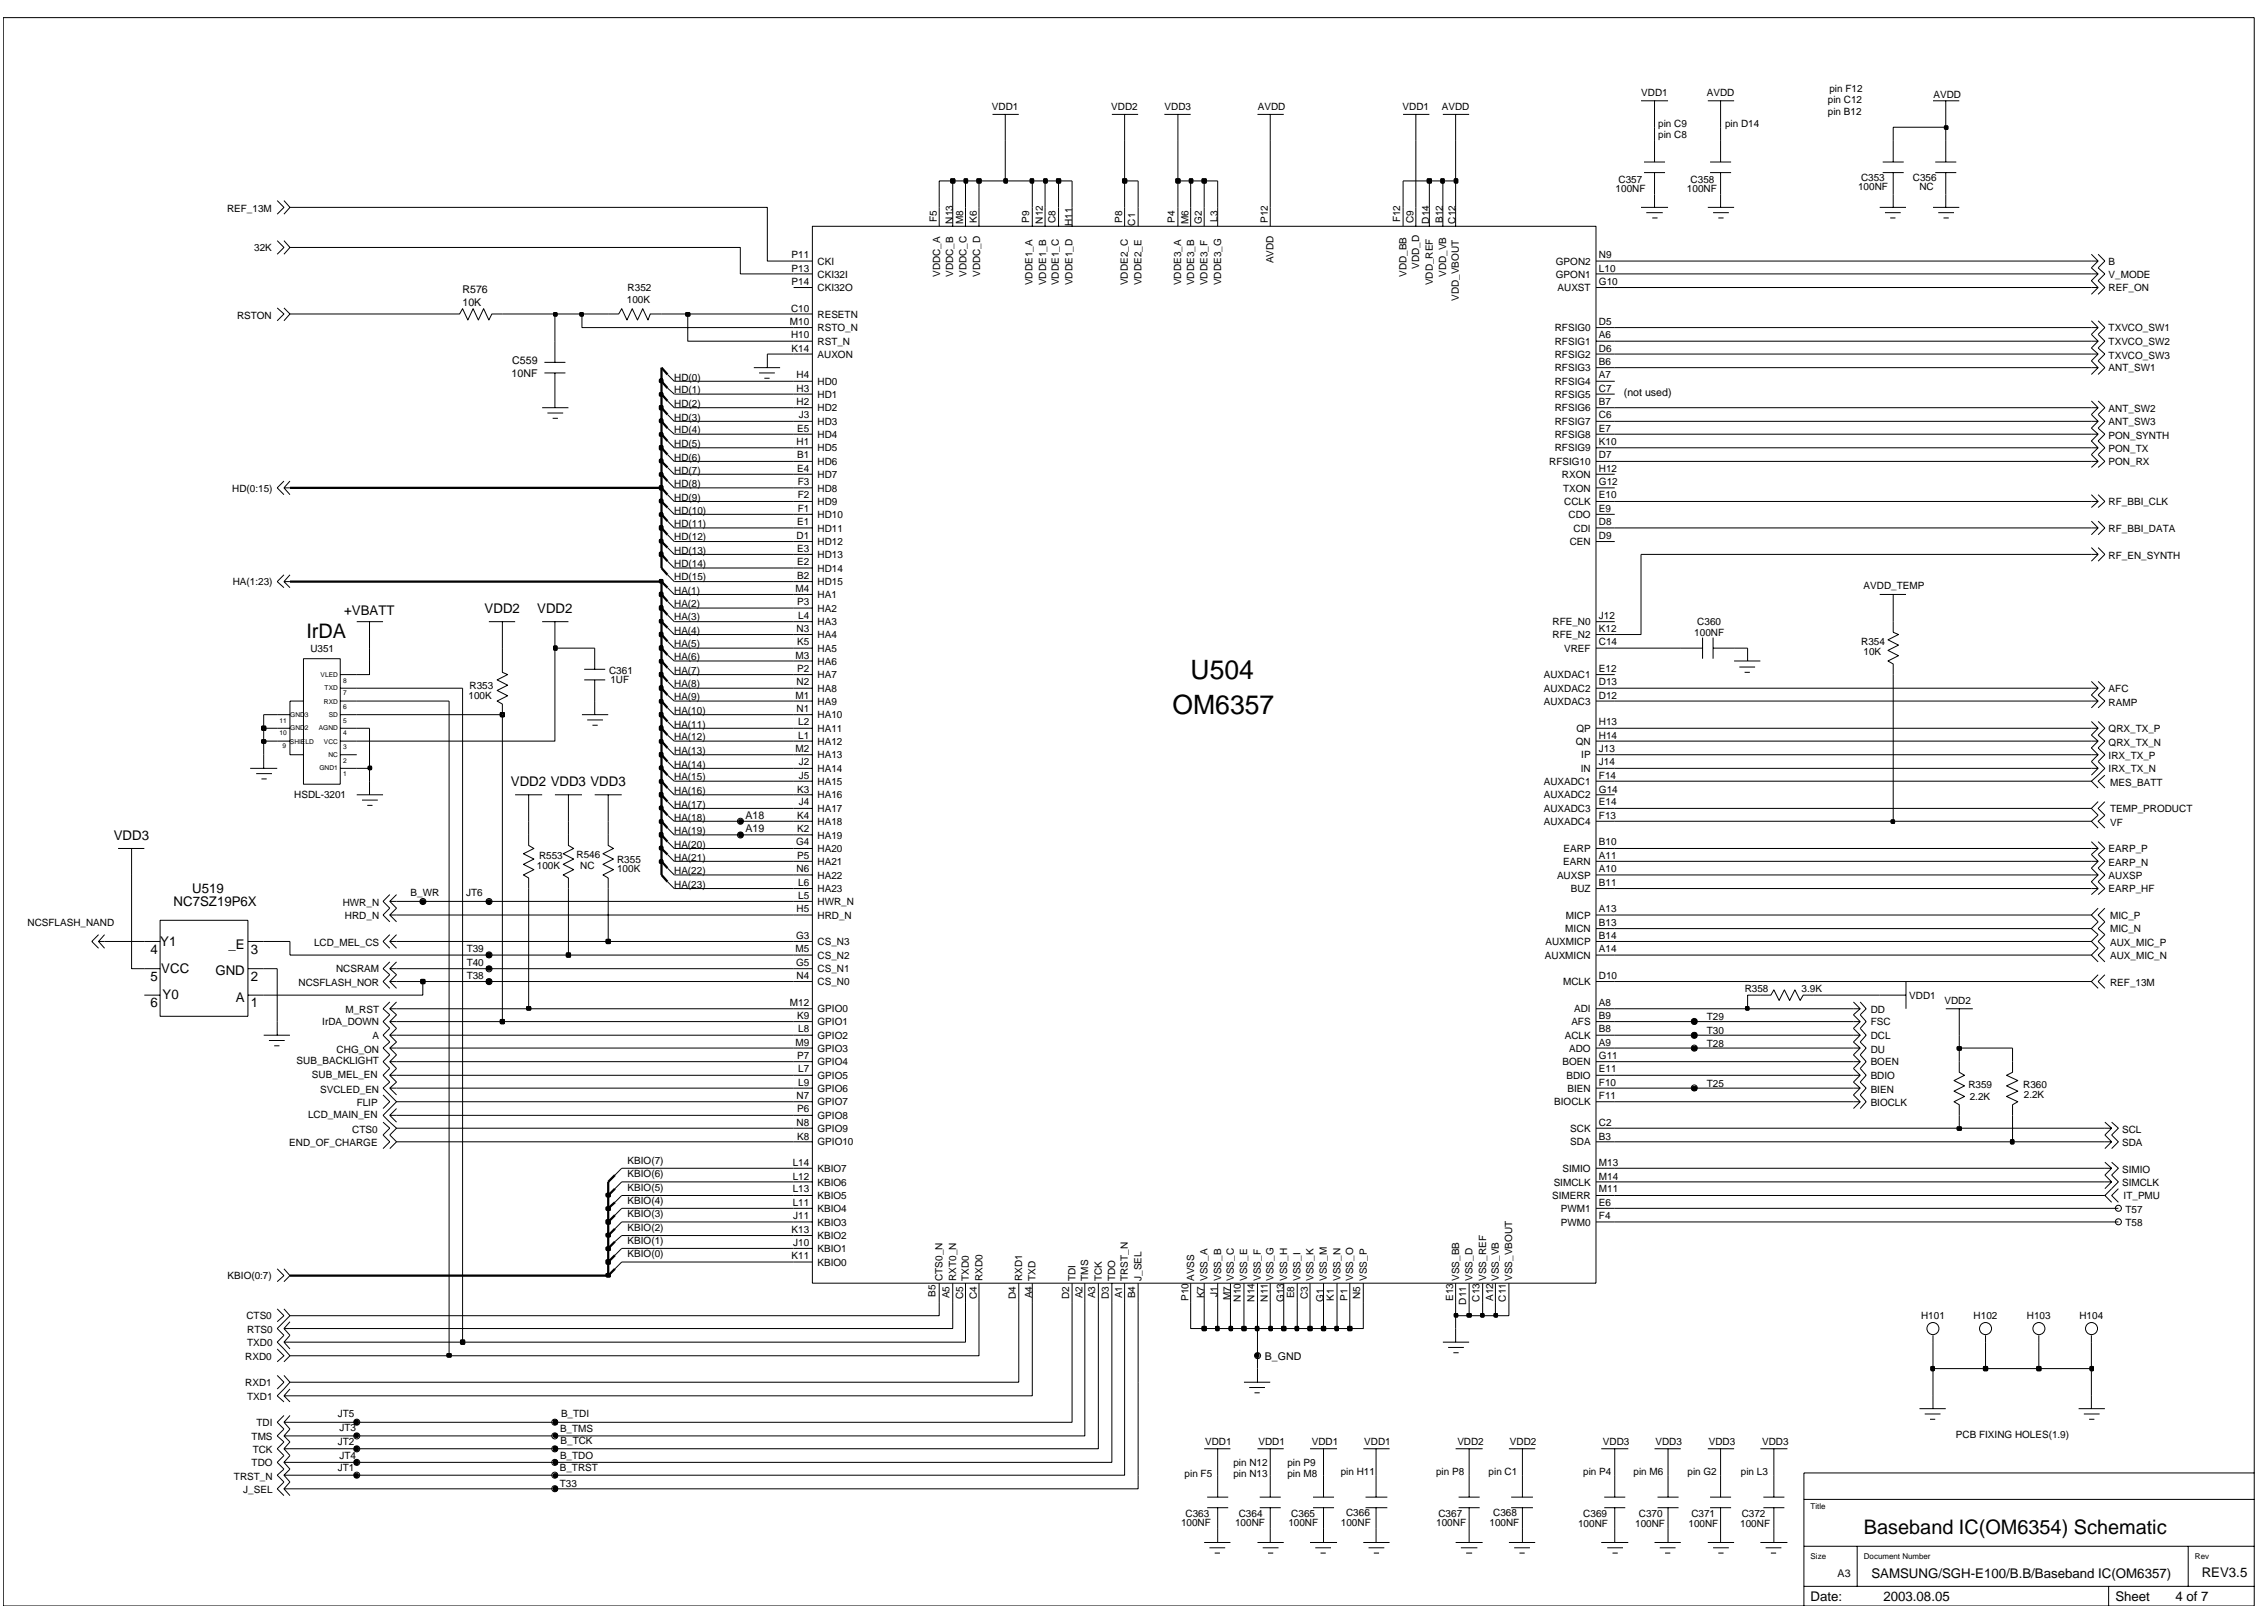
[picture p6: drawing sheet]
<svg xmlns="http://www.w3.org/2000/svg" width="254mm" height="181mm" viewBox="0 0 254 181" stroke-linecap="round" stroke-linejoin="round" font-family="sans-serif">
<defs><g id="words">
<g font-size="3">
<text x="134.1" y="76.5">U504</text>
<text x="132.1" y="80.4">OM6357</text>
</g>
<g font-size="2.3">
<text x="34.5" y="71.9">IrDA</text>
<text x="209.9" y="172.7">Baseband IC(OM6354) Schematic</text>
</g>
<g font-size="1.5">
<text x="38.8" y="69.3">+VBATT</text>
<text x="54.6" y="69">VDD2</text>
<text x="60.5" y="69">VDD2</text>
<text x="57.5" y="88.5">VDD2 VDD3 VDD3</text>
<text x="12.8" y="94.6">VDD3</text>
<text x="21.6" y="100.6">U519</text>
<text x="16.9" y="107.5">4</text>
<text x="18.1" y="106.5">Y1</text>
<text x="19.6" y="102">NC7SZ19P6X</text>
<text x="25.8" y="106.9">_E</text>
<text x="28.3" y="107.5">3</text>
<text x="16.9" y="110.4">5</text>
<text x="16.9" y="113.4">6</text>
<text x="18.2" y="109.6">VCC</text>
<text x="18.3" y="112.6">Y0</text>
<text x="24.3" y="109.8">GND</text>
<text x="26.6" y="112.8">A</text>
<text x="28.3" y="113.4">1</text>
<text x="28.3" y="110.4">2</text>
<text x="210.8" y="177.7">SAMSUNG/SGH-E100/B.B/Baseband IC(OM6357)</text>
<text x="248" y="177.6">REV3.5</text>
<text x="203.9" y="180.3">Date:</text>
<text x="212.1" y="180.3">2003.08.05</text>
<text x="238.3" y="180.3">Sheet</text>
<text x="245" y="180.3">4 of 7</text>
</g>
<g font-size="1.2">
<text x="52.1" y="33">R576</text>
<text x="52.1" y="34.5">10K</text>
<text x="57.7" y="41">C559</text>
<text x="57.6" y="42.4">10NF</text>
<text x="182.9" y="44.6">(not used)</text>
<text x="84" y="92.2">A18</text>
<text x="84" y="93.7">A19</text>
<text x="142.5" y="153.1">B_GND</text>
<text x="207" y="177.6">A3</text>
</g>
<g font-size="1.1">
<text x="184.9" y="10.8">VDD1</text>
<text x="192.2" y="10.8">AVDD</text>
<text x="205.9" y="11.6">pin C12</text>
<text x="206.1" y="10.3">pin F12</text>
<text x="217.8" y="11">AVDD</text>
<text x="111.7" y="12.4">VDD1</text>
<text x="125.2" y="12.4">VDD2</text>
<text x="131.2" y="12.4">VDD3</text>
<text x="141.7" y="12.4">AVDD</text>
<text x="158" y="12.4">VDD1</text>
<text x="162.4" y="12.4">AVDD</text>
<text x="186.8" y="14.3">pin C9</text>
<text x="186.8" y="15.5">pin C8</text>
<text x="194.3" y="14.3">pin D14</text>
<text x="205.9" y="13">pin B12</text>
<text x="25.6" y="23.9">REF_13M</text>
<text x="182" y="21.6">100NF</text>
<text x="182.3" y="20.6">C357</text>
<text x="190" y="21.6">100NF</text>
<text x="190.4" y="20.6">C358</text>
<text x="209.3" y="21.5">100NF</text>
<text x="209.6" y="20.4">C353</text>
<text x="215.5" y="20.4">C356</text>
<text x="216.2" y="21.5">NC</text>
<text x="28.6" y="28.3">32K</text>
<text x="89.2" y="29.1">P11</text>
<text x="92.1" y="29.8">CKI</text>
<text x="105.5" y="25" transform="rotate(-90 105.5 25)">F5</text>
<text x="107.3" y="25.2" transform="rotate(-90 107.3 25.2)">N13</text>
<text x="108.5" y="25.3" transform="rotate(-90 108.5 25.3)">M8</text>
<text x="110" y="25.1" transform="rotate(-90 110 25.1)">K6</text>
<text x="115.9" y="25.1" transform="rotate(-90 115.9 25.1)">P9</text>
<text x="117.5" y="25.2" transform="rotate(-90 117.5 25.2)">N12</text>
<text x="118.9" y="25.1" transform="rotate(-90 118.9 25.1)">C8</text>
<text x="120.8" y="25.4" transform="rotate(-90 120.8 25.4)">H11</text>
<text x="126.4" y="25.1" transform="rotate(-90 126.4 25.1)">P8</text>
<text x="127.9" y="25.4" transform="rotate(-90 127.9 25.4)">C1</text>
<text x="132.3" y="25.1" transform="rotate(-90 132.3 25.1)">P4</text>
<text x="133.9" y="25.3" transform="rotate(-90 133.9 25.3)">M6</text>
<text x="135.4" y="25.2" transform="rotate(-90 135.4 25.2)">G2</text>
<text x="137.2" y="25" transform="rotate(-90 137.2 25)">L3</text>
<text x="142.8" y="25.1" transform="rotate(-90 142.8 25.1)">P12</text>
<text x="143.5" y="29.7" transform="rotate(-90 143.5 29.7)">AVDD</text>
<text x="157.7" y="25" transform="rotate(-90 157.7 25)">F12</text>
<text x="159.2" y="25.1" transform="rotate(-90 159.2 25.1)">C9</text>
<text x="161" y="25.2" transform="rotate(-90 161 25.2)">D14</text>
<text x="162.5" y="25.1" transform="rotate(-90 162.5 25.1)">B12</text>
<text x="164" y="25.2" transform="rotate(-90 164 25.2)">C12</text>
<text x="175.3" y="29.8">GPON2</text>
<text x="180.1" y="29.1">N9</text>
<text x="237.5" y="29.8">B</text>
<text x="26.7" y="35.9">RSTON</text>
<text x="70.6" y="34.1">100K</text>
<text x="70.7" y="32.8">R352</text>
<text x="89.1" y="35.1">C10</text>
<text x="89.2" y="30.6">P13</text>
<text x="89.2" y="32.1">P14</text>
<text x="92.1" y="31.3">CKI32I</text>
<text x="92.1" y="32.8">CKI32O</text>
<text x="92.1" y="35.8">RESETN</text>
<text x="105.9" y="31.2" transform="rotate(-90 105.9 31.2)">VDDC_A</text>
<text x="107.4" y="31.2" transform="rotate(-90 107.4 31.2)">VDDC_B</text>
<text x="108.9" y="31.2" transform="rotate(-90 108.9 31.2)">VDDC_C</text>
<text x="110.4" y="31.2" transform="rotate(-90 110.4 31.2)">VDDC_D</text>
<text x="116.3" y="32.1" transform="rotate(-90 116.3 32.1)">VDDE1_A</text>
<text x="117.8" y="32.1" transform="rotate(-90 117.8 32.1)">VDDE1_B</text>
<text x="119.3" y="32.1" transform="rotate(-90 119.3 32.1)">VDDE1_C</text>
<text x="120.8" y="32.1" transform="rotate(-90 120.8 32.1)">VDDE1_D</text>
<text x="127.1" y="32.1" transform="rotate(-90 127.1 32.1)">VDDE2_C</text>
<text x="128.6" y="32.1" transform="rotate(-90 128.6 32.1)">VDDE2_E</text>
<text x="133.1" y="32.1" transform="rotate(-90 133.1 32.1)">VDDE3_A</text>
<text x="134.5" y="32.1" transform="rotate(-90 134.5 32.1)">VDDE3_B</text>
<text x="136" y="32.1" transform="rotate(-90 136 32.1)">VDDE3_F</text>
<text x="137.5" y="32.1" transform="rotate(-90 137.5 32.1)">VDDE3_G</text>
<text x="158.4" y="31.2" transform="rotate(-90 158.4 31.2)">VDD_BB</text>
<text x="159.9" y="30.3" transform="rotate(-90 159.9 30.3)">VDD_D</text>
<text x="161.4" y="32.1" transform="rotate(-90 161.4 32.1)">VDD_REF</text>
<text x="162.9" y="31.2" transform="rotate(-90 162.9 31.2)">VDD_VB</text>
<text x="164.3" y="33.9" transform="rotate(-90 164.3 33.9)">VDD_VBOUT</text>
<text x="175.3" y="31.3">GPON1</text>
<text x="175.4" y="32.8">AUXST</text>
<text x="180.1" y="32.1">G10</text>
<text x="180.1" y="30.6">L10</text>
<text x="237.5" y="32.8">REF_ON</text>
<text x="237.5" y="31.4">V_MODE</text>
<text x="89" y="36.6">M10</text>
<text x="89.1" y="38.1">H10</text>
<text x="89.2" y="39.6">K14</text>
<text x="92.1" y="37.3">RSTO_N</text>
<text x="92.1" y="38.8">RST_N</text>
<text x="92.1" y="40.3">AUXON</text>
<text x="175.1" y="40.3">RFSIG2</text>
<text x="175.1" y="41.8">RFSIG3</text>
<text x="175.1" y="37.3">RFSIG0</text>
<text x="175.1" y="38.8">RFSIG1</text>
<text x="180.1" y="39.6">D6</text>
<text x="180.1" y="41.2">B6</text>
<text x="180.1" y="36.6">D5</text>
<text x="180.1" y="38.1">A6</text>
<text x="237.5" y="40.4">TXVCO_SW3</text>
<text x="237.5" y="38.9">TXVCO_SW2</text>
<text x="237.5" y="37.3">TXVCO_SW1</text>
<text x="237.5" y="41.8">ANT_SW1</text>
<text x="75.9" y="44.3">HD(1)</text>
<text x="75.9" y="45.8">HD(2)</text>
<text x="75.9" y="47.4">HD(3)</text>
<text x="75.9" y="42.9">HD(0)</text>
<text x="89.7" y="44.1">H3</text>
<text x="89.7" y="45.7">H2</text>
<text x="89.7" y="42.6">H4</text>
<text x="90" y="47.1">J3</text>
<text x="92.1" y="47.9">HD3</text>
<text x="92.1" y="44.8">HD1</text>
<text x="92.1" y="46.3">HD2</text>
<text x="92.1" y="43.3">HD0</text>
<text x="175.1" y="43.4">RFSIG4</text>
<text x="175.1" y="44.8">RFSIG5</text>
<text x="175.1" y="46.3">RFSIG6</text>
<text x="175.1" y="47.9">RFSIG7</text>
<text x="180.1" y="42.6">A7</text>
<text x="180.1" y="44.1">C7</text>
<text x="180.1" y="45.7">B7</text>
<text x="180.1" y="47.1">C6</text>
<text x="237.5" y="47.9">ANT_SW3</text>
<text x="237.5" y="46.3">ANT_SW2</text>
<text x="75.9" y="48.8">HD(4)</text>
<text x="75.9" y="50.3">HD(5)</text>
<text x="75.9" y="51.9">HD(6)</text>
<text x="75.9" y="53.3">HD(7)</text>
<text x="89.7" y="50.1">H1</text>
<text x="89.8" y="48.6">E5</text>
<text x="89.8" y="51.6">B1</text>
<text x="89.8" y="53.2">E4</text>
<text x="92.1" y="49.3">HD4</text>
<text x="92.1" y="50.8">HD5</text>
<text x="92.1" y="52.4">HD6</text>
<text x="92.1" y="53.8">HD7</text>
<text x="174.5" y="52.4">RFSIG10</text>
<text x="175.1" y="50.8">RFSIG9</text>
<text x="175.1" y="49.3">RFSIG8</text>
<text x="175.9" y="53.8">RXON</text>
<text x="180.1" y="50.1">K10</text>
<text x="180.1" y="53.2">H12</text>
<text x="180.1" y="51.6">D7</text>
<text x="180.1" y="48.6">E7</text>
<text x="237.5" y="50.9">PON_TX</text>
<text x="237.5" y="49.4">PON_SYNTH</text>
<text x="237.5" y="52.4">PON_RX</text>
<text x="26.2" y="55.4">HD(0:15)</text>
<text x="75.9" y="54.9">HD(8)</text>
<text x="75.9" y="56.4">HD(9)</text>
<text x="75.9" y="57.8">HD(10)</text>
<text x="75.9" y="59.4">HD(11)</text>
<text x="89.8" y="59.1">E1</text>
<text x="89.9" y="54.6">F3</text>
<text x="89.9" y="56.1">F2</text>
<text x="89.9" y="57.7">F1</text>
<text x="92.1" y="55.4">HD8</text>
<text x="92.1" y="56.9">HD9</text>
<text x="92.1" y="58.3">HD10</text>
<text x="92.1" y="59.9">HD11</text>
<text x="176.1" y="55.4">TXON</text>
<text x="176.2" y="56.9">CCLK</text>
<text x="176.7" y="58.3">CDO</text>
<text x="177.2" y="59.9">CDI</text>
<text x="180.1" y="54.6">G12</text>
<text x="180.1" y="56.1">E10</text>
<text x="180.1" y="59.1">D8</text>
<text x="180.1" y="57.7">E9</text>
<text x="237.5" y="59.9">RF_BBI_DATA</text>
<text x="237.5" y="56.9">RF_BBI_CLK</text>
<text x="26.2" y="65.9">HA(1:23)</text>
<text x="75.9" y="60.8">HD(12)</text>
<text x="75.9" y="62.4">HD(13)</text>
<text x="75.9" y="63.9">HD(14)</text>
<text x="75.9" y="65.3">HD(15)</text>
<text x="89.7" y="60.6">D1</text>
<text x="89.8" y="62.2">E3</text>
<text x="89.8" y="63.6">E2</text>
<text x="89.8" y="65.2">B2</text>
<text x="92.1" y="61.4">HD12</text>
<text x="92.1" y="62.8">HD13</text>
<text x="92.1" y="64.4">HD14</text>
<text x="92.1" y="65.9">HD15</text>
<text x="176.8" y="61.4">CEN</text>
<text x="180.1" y="60.6">D9</text>
<text x="237.5" y="62.9">RF_EN_SYNTH</text>
<text x="75.9" y="69.8">HA(3)</text>
<text x="75.9" y="66.9">HA(1)</text>
<text x="75.9" y="68.4">HA(2)</text>
<text x="75.9" y="71.4">HA(4)</text>
<text x="89.6" y="66.7">M4</text>
<text x="89.7" y="71.2">N3</text>
<text x="89.8" y="68.1">P3</text>
<text x="89.9" y="69.7">L4</text>
<text x="92.1" y="70.4">HA3</text>
<text x="92.1" y="71.9">HA4</text>
<text x="92.1" y="68.9">HA2</text>
<text x="92.1" y="67.4">HA1</text>
<text x="174.9" y="70.4">RFE_N0</text>
<text x="174.9" y="71.9">RFE_N2</text>
<text x="180.1" y="69.7">J12</text>
<text x="180.1" y="71.2">K12</text>
<text x="190.8" y="71.6">100NF</text>
<text x="191.2" y="70.4">C360</text>
<text x="209.9" y="66.3">AVDD_TEMP</text>
<text x="35" y="73.5">U351</text>
<text x="52.9" y="77.6">R353</text>
<text x="68.6" y="75.9">C361</text>
<text x="68.7" y="76.9">1UF</text>
<text x="75.9" y="72.9">HA(5)</text>
<text x="75.9" y="75.9">HA(7)</text>
<text x="75.9" y="77.4">HA(8)</text>
<text x="75.9" y="74.4">HA(6)</text>
<text x="89.6" y="74.2">M3</text>
<text x="89.7" y="77.2">N2</text>
<text x="89.8" y="72.7">K5</text>
<text x="89.8" y="75.7">P2</text>
<text x="92.1" y="73.4">HA5</text>
<text x="92.1" y="74.8">HA6</text>
<text x="92.1" y="76.4">HA7</text>
<text x="92.1" y="77.9">HA8</text>
<text x="173.9" y="76.4">AUXDAC1</text>
<text x="173.9" y="77.9">AUXDAC2</text>
<text x="176.2" y="73.4">VREF</text>
<text x="180.1" y="72.7">C14</text>
<text x="180.1" y="75.7">E12</text>
<text x="180.1" y="77.2">D13</text>
<text x="209.6" y="72.6">R354</text>
<text x="209.9" y="73.8">10K</text>
<text x="237.5" y="77.9">AFC</text>
<text x="52.8" y="78.8">100K</text>
<text x="75.9" y="78.9">HA(9)</text>
<text x="75.9" y="81.9">HA(11)</text>
<text x="75.9" y="83.4">HA(12)</text>
<text x="75.9" y="80.4">HA(10)</text>
<text x="89.6" y="78.7">M1</text>
<text x="89.7" y="80.2">N1</text>
<text x="89.9" y="81.7">L2</text>
<text x="89.9" y="83.2">L1</text>
<text x="92.1" y="79.4">HA9</text>
<text x="92.1" y="80.9">HA10</text>
<text x="92.1" y="82.4">HA11</text>
<text x="92.1" y="83.9">HA12</text>
<text x="173.9" y="79.4">AUXDAC3</text>
<text x="177.5" y="83.9">QN</text>
<text x="177.6" y="82.4">QP</text>
<text x="180.1" y="78.7">D12</text>
<text x="180.1" y="83.2">H14</text>
<text x="180.1" y="81.7">H13</text>
<text x="237.5" y="79.5">RAMP</text>
<text x="237.5" y="82.4">QRX_TX_P</text>
<text x="237.5" y="84">QRX_TX_N</text>
<text x="33.1" y="89.9">HSDL-3201</text>
<text x="75.9" y="84.9">HA(13)</text>
<text x="75.9" y="87.9">HA(15)</text>
<text x="75.9" y="86.4">HA(14)</text>
<text x="75.9" y="89.4">HA(16)</text>
<text x="89.6" y="84.7">M2</text>
<text x="89.8" y="89.3">K3</text>
<text x="90" y="86.2">J2</text>
<text x="90" y="87.7">J5</text>
<text x="92.1" y="85.4">HA13</text>
<text x="92.1" y="86.9">HA14</text>
<text x="92.1" y="88.4">HA15</text>
<text x="92.1" y="89.9">HA16</text>
<text x="173.9" y="88.4">AUXADC1</text>
<text x="173.9" y="89.9">AUXADC2</text>
<text x="178.1" y="86.9">IN</text>
<text x="178.1" y="85.4">IP</text>
<text x="180.1" y="87.7">F14</text>
<text x="180.1" y="89.3">G14</text>
<text x="180.1" y="86.2">J14</text>
<text x="180.1" y="84.7">J13</text>
<text x="237.5" y="85.4">IRX_TX_P</text>
<text x="237.5" y="87">IRX_TX_N</text>
<text x="237.7" y="88.5">MES_BATT</text>
<text x="75.9" y="91">HA(17)</text>
<text x="75.9" y="93.9">HA(19)</text>
<text x="75.9" y="95.5">HA(20)</text>
<text x="75.9" y="92.4">HA(18)</text>
<text x="89.7" y="95.2">G4</text>
<text x="89.8" y="92.2">K4</text>
<text x="89.8" y="93.7">K2</text>
<text x="90" y="90.7">J4</text>
<text x="92.1" y="91.5">HA17</text>
<text x="92.1" y="92.9">HA18</text>
<text x="92.1" y="94.4">HA19</text>
<text x="92.1" y="96">HA20</text>
<text x="173.9" y="91.5">AUXADC3</text>
<text x="173.9" y="92.9">AUXADC4</text>
<text x="176.1" y="96">EARP</text>
<text x="180.1" y="95.2">B10</text>
<text x="180.1" y="90.7">E14</text>
<text x="180.1" y="92.2">F13</text>
<text x="237.5" y="96">EARP_P</text>
<text x="237.7" y="93">VF</text>
<text x="237.7" y="91.5">TEMP_PRODUCT</text>
<text x="46.3" y="100.9">B_WR</text>
<text x="52.5" y="100.9">JT6</text>
<text x="60.5" y="97.8">100K</text>
<text x="60.7" y="96.7">R553</text>
<text x="64.9" y="96.6">R546</text>
<text x="65.4" y="97.8">NC</text>
<text x="69.5" y="98.2">100K</text>
<text x="69.5" y="97.2">R355</text>
<text x="75.9" y="98.4">HA(22)</text>
<text x="75.9" y="96.9">HA(21)</text>
<text x="75.9" y="100">HA(23)</text>
<text x="89.7" y="98.2">N6</text>
<text x="89.8" y="96.7">P5</text>
<text x="89.9" y="101.3">L5</text>
<text x="89.9" y="99.7">L6</text>
<text x="92.1" y="101.9">HWR_N</text>
<text x="92.1" y="97.4">HA21</text>
<text x="92.1" y="98.9">HA22</text>
<text x="92.1" y="100.5">HA23</text>
<text x="175.4" y="98.9">AUXSP</text>
<text x="176.1" y="97.4">EARN</text>
<text x="176.9" y="100.5">BUZ</text>
<text x="180.1" y="96.7">A11</text>
<text x="180.1" y="99.7">B11</text>
<text x="180.1" y="98.2">A10</text>
<text x="237.5" y="97.5">EARP_N</text>
<text x="237.5" y="100.5">EARP_HF</text>
<text x="237.5" y="99">AUXSP</text>
<text x="3.1" y="104.2">NCSFLASH_NAND</text>
<text x="35.4" y="106.5">LCD_MEL_CS</text>
<text x="38.6" y="102">HWR_N</text>
<text x="38.9" y="103.5">HRD_N</text>
<text x="52.6" y="107.2">T39</text>
<text x="89.6" y="107.2">M5</text>
<text x="89.7" y="105.8">G3</text>
<text x="89.7" y="102.7">H5</text>
<text x="92.1" y="108">CS_N2</text>
<text x="92.1" y="106.4">CS_N3</text>
<text x="92.1" y="103.5">HRD_N</text>
<text x="174" y="108">AUXMICN</text>
<text x="174.1" y="106.4">AUXMICP</text>
<text x="176.3" y="105">MICN</text>
<text x="176.4" y="103.5">MICP</text>
<text x="180.1" y="107.2">A14</text>
<text x="180.1" y="105.8">B14</text>
<text x="180.1" y="104.2">B13</text>
<text x="180.1" y="102.7">A13</text>
<text x="237.7" y="103.5">MIC_P</text>
<text x="237.7" y="105">MIC_N</text>
<text x="237.7" y="106.5">AUX_MIC_P</text>
<text x="237.7" y="108">AUX_MIC_N</text>
<text x="33.6" y="111.1">NCSFLASH_NOR</text>
<text x="37.9" y="109.5">NCSRAM</text>
<text x="52.6" y="108.8">T40</text>
<text x="52.6" y="110.3">T38</text>
<text x="89" y="113.3">M12</text>
<text x="89.7" y="108.8">G5</text>
<text x="89.7" y="110.3">N4</text>
<text x="92.1" y="110.9">CS_N0</text>
<text x="92.1" y="109.5">CS_N1</text>
<text x="176.1" y="110.9">MCLK</text>
<text x="180.1" y="113.3">A8</text>
<text x="180.1" y="110.3">D10</text>
<text x="196.5" y="111.7">R358</text>
<text x="202.9" y="111.7">3.9K</text>
<text x="215.1" y="112.5">VDD1</text>
<text x="219" y="113.1">VDD2</text>
<text x="237.7" y="111">REF_13M</text>
<text x="33.4" y="119.8">SUB_BACKLIGHT</text>
<text x="36.3" y="115.5">IrDA_DOWN</text>
<text x="37.9" y="118.5">CHG_ON</text>
<text x="38.9" y="114">M_RST</text>
<text x="42" y="117">A</text>
<text x="89.6" y="117.8">M9</text>
<text x="89.8" y="114.8">K9</text>
<text x="89.8" y="119.3">P7</text>
<text x="89.9" y="116.2">L8</text>
<text x="92.1" y="114">GPIO0</text>
<text x="92.1" y="115.5">GPIO1</text>
<text x="92.1" y="117">GPIO2</text>
<text x="92.1" y="118.4">GPIO3</text>
<text x="92.1" y="120">GPIO4</text>
<text x="176" y="120">BOEN</text>
<text x="176.2" y="117">ACLK</text>
<text x="176.7" y="118.4">ADO</text>
<text x="177" y="115.5">AFS</text>
<text x="177.3" y="114">ADI</text>
<text x="180.1" y="117.8">A9</text>
<text x="180.1" y="114.8">B9</text>
<text x="180.1" y="116.2">B8</text>
<text x="180.1" y="119.3">G11</text>
<text x="192.2" y="114.9">T29</text>
<text x="192.2" y="116.4">T30</text>
<text x="192.2" y="117.9">T28</text>
<text x="210.7" y="115.5">FSC</text>
<text x="210.7" y="120">BOEN</text>
<text x="210.7" y="117">DCL</text>
<text x="210.7" y="118.5">DU</text>
<text x="210.7" y="114">DD</text>
<text x="34.7" y="125.9">LCD_MAIN_EN</text>
<text x="35.1" y="121.4">SUB_MEL_EN</text>
<text x="36.1" y="123.1">SVCLED_EN</text>
<text x="40.2" y="124.5">FLIP</text>
<text x="89.7" y="123.8">N7</text>
<text x="89.8" y="125.3">P6</text>
<text x="89.9" y="120.8">L7</text>
<text x="89.9" y="122.3">L9</text>
<text x="92.1" y="121.5">GPIO5</text>
<text x="92.1" y="123">GPIO6</text>
<text x="92.1" y="124.5">GPIO7</text>
<text x="175.1" y="124.5">BIOCLK</text>
<text x="176.4" y="121.5">BDIO</text>
<text x="176.6" y="123">BIEN</text>
<text x="180.1" y="120.8">E11</text>
<text x="180.1" y="122.3">F10</text>
<text x="180.1" y="123.8">F11</text>
<text x="192.2" y="122.5">T25</text>
<text x="210.7" y="123.1">BIEN</text>
<text x="210.7" y="121.5">BDIO</text>
<text x="210.7" y="124.5">BIOCLK</text>
<text x="221.7" y="122.5">R359</text>
<text x="221.9" y="123.9">2.2K</text>
<text x="227.9" y="122.5">R360</text>
<text x="228" y="123.7">2.2K</text>
<text x="32.6" y="129">END_OF_CHARGE</text>
<text x="39.7" y="127.6">CTS0</text>
<text x="70.7" y="131.1">KBIO(7)</text>
<text x="89.3" y="131.3">L14</text>
<text x="89.7" y="126.8">N8</text>
<text x="89.8" y="128.3">K8</text>
<text x="92.1" y="129">GPIO10</text>
<text x="92.1" y="132">KBIO7</text>
<text x="92.1" y="126">GPIO8</text>
<text x="92.1" y="127.5">GPIO9</text>
<text x="176" y="132">SIMIO</text>
<text x="176.9" y="129">SDA</text>
<text x="176.9" y="127.5">SCK</text>
<text x="180.1" y="128.3">B3</text>
<text x="180.1" y="131.3">M13</text>
<text x="180.1" y="126.8">C2</text>
<text x="239" y="129">SDA</text>
<text x="239" y="127.6">SCL</text>
<text x="70.7" y="137.1">KBIO(3)</text>
<text x="70.7" y="132.6">KBIO(6)</text>
<text x="70.7" y="134.1">KBIO(5)</text>
<text x="70.7" y="135.5">KBIO(4)</text>
<text x="89.3" y="135.8">L11</text>
<text x="89.3" y="134.3">L13</text>
<text x="89.3" y="132.8">L12</text>
<text x="89.4" y="137.3">J11</text>
<text x="92.1" y="135">KBIO5</text>
<text x="92.1" y="133.5">KBIO6</text>
<text x="92.1" y="136.5">KBIO4</text>
<text x="174.8" y="135">SIMERR</text>
<text x="175" y="133.5">SIMCLK</text>
<text x="175.8" y="136.5">PWM1</text>
<text x="180.1" y="132.8">M14</text>
<text x="180.1" y="134.3">M11</text>
<text x="180.1" y="137.3">F4</text>
<text x="180.1" y="135.8">E6</text>
<text x="239" y="133.5">SIMCLK</text>
<text x="239" y="132.1">SIMIO</text>
<text x="239.2" y="135.1">IT_PMU</text>
<text x="239.4" y="136.6">T57</text>
<text x="70.7" y="138.6">KBIO(2)</text>
<text x="70.7" y="140">KBIO(1)</text>
<text x="70.7" y="141.6">KBIO(0)</text>
<text x="89.2" y="141.8">K11</text>
<text x="89.2" y="138.8">K13</text>
<text x="89.4" y="140.3">J10</text>
<text x="92.1" y="142.5">KBIO0</text>
<text x="92.1" y="141">KBIO1</text>
<text x="92.1" y="139.6">KBIO2</text>
<text x="92.1" y="138">KBIO3</text>
<text x="175.8" y="138">PWM0</text>
<text x="239.4" y="138">T58</text>
<text x="25.6" y="144.1">KBIO(0:7)</text>
<text x="27.8" y="148.6">CTS0</text>
<text x="105.4" y="146" transform="rotate(-90 105.4 146)">B5</text>
<text x="106.2" y="144.3" transform="rotate(-90 106.2 144.3)">CTS0_N</text>
<text x="107" y="146.2" transform="rotate(-90 107 146.2)">A5</text>
<text x="107.7" y="144.3" transform="rotate(-90 107.7 144.3)">RXT0_N</text>
<text x="108.5" y="146.3" transform="rotate(-90 108.5 146.3)">C5</text>
<text x="109.1" y="144.3" transform="rotate(-90 109.1 144.3)">TXD0</text>
<text x="110" y="146.3" transform="rotate(-90 110 146.3)">C4</text>
<text x="110.7" y="144.3" transform="rotate(-90 110.7 144.3)">RXD0</text>
<text x="114.4" y="146.3" transform="rotate(-90 114.4 146.3)">D4</text>
<text x="115.1" y="144.3" transform="rotate(-90 115.1 144.3)">RXD1</text>
<text x="116.3" y="146.2" transform="rotate(-90 116.3 146.2)">A4</text>
<text x="116.7" y="144.3" transform="rotate(-90 116.7 144.3)">TXD</text>
<text x="120.4" y="146.3" transform="rotate(-90 120.4 146.3)">D2</text>
<text x="121.1" y="144.3" transform="rotate(-90 121.1 144.3)">TDI</text>
<text x="121.9" y="146.2" transform="rotate(-90 121.9 146.2)">A2</text>
<text x="122.6" y="144.3" transform="rotate(-90 122.6 144.3)">TMS</text>
<text x="123.4" y="146.2" transform="rotate(-90 123.4 146.2)">A3</text>
<text x="124.1" y="144.3" transform="rotate(-90 124.1 144.3)">TCK</text>
<text x="124.9" y="146.3" transform="rotate(-90 124.9 146.3)">D3</text>
<text x="125.6" y="144.3" transform="rotate(-90 125.6 144.3)">TDO</text>
<text x="126.4" y="146.2" transform="rotate(-90 126.4 146.2)">A1</text>
<text x="127.1" y="144.3" transform="rotate(-90 127.1 144.3)">TRST_N</text>
<text x="127.9" y="146.2" transform="rotate(-90 127.9 146.2)">B4</text>
<text x="128.6" y="144.3" transform="rotate(-90 128.6 144.3)">J_SEL</text>
<text x="133.9" y="146.5" transform="rotate(-90 133.9 146.5)">P10</text>
<text x="134.5" y="144.3" transform="rotate(-90 134.5 144.3)">AVSS</text>
<text x="135.6" y="146.2" transform="rotate(-90 135.6 146.2)">K7</text>
<text x="136" y="144.3" transform="rotate(-90 136 144.3)">VSS_A</text>
<text x="137.2" y="146" transform="rotate(-90 137.2 146)">J1</text>
<text x="137.5" y="144.3" transform="rotate(-90 137.5 144.3)">VSS_B</text>
<text x="138.6" y="146.4" transform="rotate(-90 138.6 146.4)">M7</text>
<text x="139" y="144.3" transform="rotate(-90 139 144.3)">VSS_C</text>
<text x="139.8" y="146.6" transform="rotate(-90 139.8 146.6)">N10</text>
<text x="140.5" y="144.3" transform="rotate(-90 140.5 144.3)">VSS_E</text>
<text x="141.3" y="146.6" transform="rotate(-90 141.3 146.6)">N14</text>
<text x="142" y="144.3" transform="rotate(-90 142 144.3)">VSS_F</text>
<text x="142.8" y="146.6" transform="rotate(-90 142.8 146.6)">N11</text>
<text x="143.5" y="144.3" transform="rotate(-90 143.5 144.3)">VSS_G</text>
<text x="144.6" y="146.6" transform="rotate(-90 144.6 146.6)">G13</text>
<text x="145" y="144.3" transform="rotate(-90 145 144.3)">VSS_H</text>
<text x="145.8" y="146.2" transform="rotate(-90 145.8 146.2)">E8</text>
<text x="146.5" y="144.3" transform="rotate(-90 146.5 144.3)">VSS_I</text>
<text x="147.3" y="146.3" transform="rotate(-90 147.3 146.3)">C3</text>
<text x="147.9" y="144.3" transform="rotate(-90 147.9 144.3)">VSS_K</text>
<text x="149.1" y="146.6" transform="rotate(-90 149.1 146.6)">G1</text>
<text x="149.5" y="144.3" transform="rotate(-90 149.5 144.3)">VSS_M</text>
<text x="150.3" y="146.5" transform="rotate(-90 150.3 146.5)">K1</text>
<text x="151" y="144.3" transform="rotate(-90 151 144.3)">VSS_N</text>
<text x="151.8" y="146.5" transform="rotate(-90 151.8 146.5)">P1</text>
<text x="152.4" y="144.3" transform="rotate(-90 152.4 144.3)">VSS_O</text>
<text x="153.2" y="146.3" transform="rotate(-90 153.2 146.3)">N5</text>
<text x="153.9" y="144.3" transform="rotate(-90 153.9 144.3)">VSS_P</text>
<text x="163.7" y="146.5" transform="rotate(-90 163.7 146.5)">E13</text>
<text x="164.3" y="144.3" transform="rotate(-90 164.3 144.3)">VSS_BB</text>
<text x="165.1" y="146.9" transform="rotate(-90 165.1 146.9)">D11</text>
<text x="165.9" y="144.3" transform="rotate(-90 165.9 144.3)">VSS_D</text>
<text x="166.7" y="146.6" transform="rotate(-90 166.7 146.6)">C13</text>
<text x="167.4" y="144.3" transform="rotate(-90 167.4 144.3)">VSS_REF</text>
<text x="168.2" y="146.5" transform="rotate(-90 168.2 146.5)">A12</text>
<text x="168.8" y="144.3" transform="rotate(-90 168.8 144.3)">VSS_VB</text>
<text x="169.6" y="146.6" transform="rotate(-90 169.6 146.6)">C11</text>
<text x="170.3" y="144.3" transform="rotate(-90 170.3 144.3)">VSS_VBOUT</text>
<text x="216.4" y="148.5">H101</text>
<text x="222.3" y="148.5">H102</text>
<text x="228.3" y="148.5">H103</text>
<text x="234.2" y="148.5">H104</text>
<text x="27.6" y="153.1">RXD0</text>
<text x="27.8" y="151.6">TXD0</text>
<text x="27.8" y="150.1">RTS0</text>
<text x="27.6" y="156.1">RXD1</text>
<text x="27.8" y="157.6">TXD1</text>
<text x="28.9" y="160.6">TDI</text>
<text x="38.1" y="159.6">JT5</text>
<text x="38.2" y="161.2">JT3</text>
<text x="63.1" y="161.2">B_TMS</text>
<text x="63.2" y="159.6">B_TDI</text>
<text x="220.3" y="161.9">PCB FIXING HOLES(1.9)</text>
<text x="26.3" y="166.6">TRST_N</text>
<text x="28.3" y="165.1">TDO</text>
<text x="28.3" y="162.1">TMS</text>
<text x="28.5" y="163.6">TCK</text>
<text x="38.1" y="162.7">JT2</text>
<text x="38.1" y="165.7">JT1</text>
<text x="38.2" y="164.3">JT4</text>
<text x="63.1" y="167.4">T33</text>
<text x="63.1" y="165.7">B_TRST</text>
<text x="63.1" y="164.3">B_TDO</text>
<text x="63.1" y="162.6">B_TCK</text>
<text x="133.4" y="166.3">pin F5</text>
<text x="135.7" y="162.7">VDD1</text>
<text x="138.9" y="165.1">pin N12</text>
<text x="138.9" y="166.3">pin N13</text>
<text x="141.7" y="162.7">VDD1</text>
<text x="145" y="165.1">pin P9</text>
<text x="145" y="166.3">pin M8</text>
<text x="147.8" y="162.7">VDD1</text>
<text x="151" y="166.1">pin H11</text>
<text x="153.7" y="162.7">VDD1</text>
<text x="161.8" y="166.1">pin P8</text>
<text x="164.2" y="162.7">VDD2</text>
<text x="167.7" y="166.1">pin C1</text>
<text x="170.1" y="162.7">VDD2</text>
<text x="178.3" y="166.1">pin P4</text>
<text x="180.6" y="162.7">VDD3</text>
<text x="184" y="166.1">pin M6</text>
<text x="186.5" y="162.7">VDD3</text>
<text x="190.1" y="166.1">pin G2</text>
<text x="192.5" y="162.7">VDD3</text>
<text x="196.1" y="166.1">pin L3</text>
<text x="198.5" y="162.7">VDD3</text>
<text x="27.4" y="168.1">J_SEL</text>
<text x="133" y="171.8">100NF</text>
<text x="133.5" y="170.8">C363</text>
<text x="139.1" y="171.8">100NF</text>
<text x="139.5" y="170.8">C364</text>
<text x="145.1" y="171.8">100NF</text>
<text x="145.5" y="170.8">C365</text>
<text x="151" y="171.8">100NF</text>
<text x="151.6" y="170.8">C366</text>
<text x="161.8" y="171.8">100NF</text>
<text x="162" y="170.8">C367</text>
<text x="167.8" y="171.8">100NF</text>
<text x="168.2" y="170.8">C368</text>
<text x="177.8" y="172">100NF</text>
<text x="178.3" y="170.9">C369</text>
<text x="184.2" y="172">100NF</text>
<text x="184.6" y="170.9">C370</text>
<text x="190.2" y="172">100NF</text>
<text x="190.5" y="170.9">C371</text>
<text x="196" y="172">100NF</text>
<text x="196.2" y="170.9">C372</text>
</g>
<g font-size=".9">
<text x="203.9" y="170">Title</text>
<text x="203.9" y="175.6">Size</text>
<text x="209.9" y="175.6">Document Number</text>
<text x="247.2" y="175.6">Rev</text>
</g>
<g font-size=".8">
<text x="36.1" y="76.3">VLED</text>
<text x="36.6" y="77.7">TXD</text>
<text x="38.7" y="76.9">8</text>
<text x="31.5" y="82.8">10</text>
<text x="31.5" y="81.4">11</text>
<text x="32.7" y="83.8">SHIELD</text>
<text x="32.7" y="82.2">GND2</text>
<text x="32.7" y="80.8">GND3</text>
<text x="35.9" y="82.2">AGND</text>
<text x="36.5" y="83.8">VCC</text>
<text x="36.5" y="79.3">RXD</text>
<text x="37" y="80.8">SD</text>
<text x="38.7" y="82.8">4</text>
<text x="38.7" y="79.8">6</text>
<text x="38.7" y="81.4">5</text>
<text x="38.7" y="78.3">7</text>
<text x="31.8" y="84.2">9</text>
<text x="36" y="86.7">GND1</text>
<text x="37" y="85.3">NC</text>
<text x="38.7" y="84.4">3</text>
<text x="38.7" y="87.3">1</text>
<text x="38.7" y="85.9">2</text>
</g>
</g></defs>
<g fill="none" stroke="#000" stroke-width=".11">
<path d="M111.8 12.9h3M113.2 12.9v3M125.2 12.9h3M126.7 12.9v3M131.2 12.9h2.9M132.7 12.9v3M141.6 12.9h3M143.1 12.9v3M158 12.9h3M159.5 12.9v3M162.5 12.9h3M164 12.9v3"/>
<path d="M184.8 11.3h3.1M185.2 19.4h2.3M185.2 18.2h2.3M186.4 11.3v3M186.4 15.9v2.3M186.4 19.4v4M192.4 11.3h2.9M192.6 19.4h2.4M192.6 18.2h2.4M193.8 11.3v3M193.8 15.9v2.3M193.8 19.4v4"/>
<path d="M212.1 19.4h2.3M212.1 18.2h2.3M213.2 15.9v2.3M213.2 19.4v4M217.7 11.3h3M218 19.4h2.4M218 18.2h2.4M219.2 11.3v3M219.2 15.9v2.3M219.2 19.4v4M31.2 22.6l.8 .8-.8 .7M31.2 34.7l.8 .7-.8 .7"/>
<path d="M31.2 27.1l.8 .8-.8 .7M32 22.6l.7 .8-.7 .7M32 34.7l.7 .7-.7 .7M32 27.1l.7 .8-.7 .7M50.6 35.4h1.2l.3-.6 .6 1.2 .6-1.2 .6 1.2 .6-1.2 .6 1.2 .3-.6h1.2M62.5 38.4v2.4M68.5 35.4h1.2l.3-.6 .6 1.2 .6-1.2 .6 1.2 .6-1.2 .6 1.2 .2-.6h1.3M86.4 39.9v1.5M89.4 36.9h2.1M89.4 39.9h2.1M89.4 30.8h2.1M89.4 29.4h2.1"/>
<path d="M89.4 38.4h2.1M89.4 32.4h2.1M89.4 35.4h2.1M91.5 25.5h88.3v119h-88.3zM105.8 23.4v2.1M107.3 23.4v2.1M108.8 23.4v2.1M110.3 23.4v2.1M116.3 23.4v2.1M117.7 23.4v2.1M119.2 23.4v2.1M120.8 23.4v2.1"/>
<path d="M126.7 23.4v2.1M128.2 23.4v2.1M132.7 23.4v2.1M134.1 23.4v2.1M135.6 23.4v2.1M137.2 23.4v2.1M143.1 23.4v2.1M158 23.4v2.1M159.5 23.4v2.1M161 23.4v2.1M162.5 23.4v2.1M164 23.4v2.1"/>
<path d="M179.8 36.9h2.1M179.8 39.9h2.1M179.8 30.8h2.1M179.8 29.4h2.1M179.8 38.4h2.1M179.8 32.4h2.1M184.8 23.4h3.1M185.4 24h1.9M186.1 24.5h.6M192.4 23.4h2.9M193 24h1.7M193.6 24.5h.5"/>
<path d="M211.7 23.4h3M212.3 24h1.8M212.9 24.5h.6M217.7 23.4h3M218.3 24h1.8M218.9 24.5h.6M235.6 36.1l.7 .8M235.6 36.9h.7M235.6 39.9h.7M235.6 30.8h.7M235.6 29.4h.7M235.6 38.4h.7"/>
<path d="M235.6 32.4h.7M235.6 28.6l.7 .8M236.3 39.9l-.7 .7 .7 .8-.7 .8M236.3 36.9l-.7 .8 .7 .7-.7 .8 .7 .7M236.3 36.1l.8 .8-.8 .8 .8 .7-.8 .8 .8 .7-.8 .7 .8 .8-.8 .8M236.3 28.6l.8 .8-.8 .8 .8 .6-.8 .8 .8 .8-.8 .7M236.3 29.4l-.7 .8 .7 .6M236.3 30.8l-.7 .8 .7 .8M236.3 32.4l-.7 .7M32 54.9h.7M32 54.2l-.8 .7 .8 .8M32 54.9l.7 .8"/>
<path d="M32.7 54.2l-.7 .7M61.1 45.9h2.9M61.3 42h2.4M61.3 40.8h2.4M61.7 46.5h1.7M62.3 47.1h.5M62.5 42v3.9M75.2 46.7l.7 .7M75.2 52.6l.7 .8M75.2 51.2l.7 .8M75.2 48.2l.7 .7M75.2 57.2l.7 .7"/>
<path d="M75.2 58.7l.7 .8M75.2 42.2l.7 .7M75.2 54.2l.7 .7M75.2 55.7l.7 .8M75.2 43.7l.7 .7M75.2 49.7l.7 .7M75.2 45.2l.7 .7M84.9 41.4h3M85.5 42h1.8M86.1 42.6h.6M89.4 48.9h2.1M89.4 50.4h2.1"/>
<path d="M89.4 42.9h2.1M89.4 44.4h2.1M89.4 45.9h2.1M89.4 47.4h2.1M89.4 52h2.1M89.4 53.4h2.1M89.4 54.9h2.1M89.4 56.5h2.1M89.4 57.9h2.1M89.4 59.5h2.1M179.8 48.9h2.1M179.8 50.4h2.1"/>
<path d="M179.8 41.4h2.1M179.8 42.9h2.1M179.8 44.4h2.1M179.8 45.9h2.1M179.8 47.4h2.1M179.8 52h2.1M179.8 53.4h2.1M179.8 54.9h2.1M179.8 56.5h2.1M179.8 57.9h2.1M179.8 59.5h2.1M235.6 55.7l.7 .8-.7 .7"/>
<path d="M235.6 48.9h.7M235.6 50.4h.7M235.6 41.4h.7M235.6 45.9h.7M235.6 47.4h.7M235.6 52h.7M235.6 56.5h.7M235.6 59.5h.7M235.6 45.2l.7 .7M235.6 58.7l.7 .8M236.3 45.9l-.7 .8 .7 .7-.7 .8 .7 .7M236.3 45.2l.8 .7-.8 .8 .8 .7-.8 .8 .8 .7-.8 .8 .8 .7-.8 .8 .8 .8-.8 .6"/>
<path d="M236.3 48.9l-.7 .8 .7 .7M236.3 50.4l-.7 .8 .7 .8M236.3 58.7l.8 .8-.8 .7M236.3 59.5l-.7 .7M236.3 55.7l.8 .8-.8 .7M236.3 52l-.7 .6M32 65.5h.7M32 64.7l-.8 .8 .8 .7M32 65.5l.7 .7M32.7 64.7l-.7 .8M34.2 74.2h4.1v14.1h-4.1zM34.2 79h-1.5v6h1.5"/>
<path d="M38.3 76h1.9M38.3 77.5h1.9M38.3 79h1.9M40.2 70h2.9M41.6 70v3M55.1 70h2.9M56.6 74.4v1.3l.6 .3-1.2 .6 1.2 .6-1.2 .6 1.2 .6-1.2 .6 .6 .3v1.2M56.6 70v3M61.1 70h2.9M62.5 70v3M65.8 76.6h2.4M65.8 75.4h2.4"/>
<path d="M67 73v2.4M67 76.6v3.9M75.2 66.2l.7 .7M75.2 78.3l.7 .7M75.2 60.2l.7 .8M75.2 63.2l.7 .8M75.2 61.7l.7 .7M75.2 75.2l.7 .8M75.2 79.7l.7 .8M75.2 64.7l.7 .8M75.2 70.7l.7 .8M75.2 69.2l.7 .8"/>
<path d="M75.2 73.8l.7 .6M75.2 67.7l.7 .8M75.2 72.2l.7 .8M75.2 76.7l.7 .8M89.4 74.4h2.1M89.4 62.4h2.1M89.4 61h2.1M89.4 70h2.1M89.4 73h2.1M89.4 76h2.1M89.4 77.5h2.1M89.4 79h2.1"/>
<path d="M89.4 64h2.1M89.4 65.5h2.1M89.4 71.5h2.1M89.4 66.9h2.1M89.4 68.5h2.1M179.8 61h2.1M179.8 70h2.1M179.8 73h2.1M179.8 76h2.1M179.8 77.5h2.1M179.8 79h2.1M179.8 71.5h2.1"/>
<path d="M189.3 73h2.5M191.8 71.8v2.4M193 73h2.3M193 71.8v2.4M195.3 74.4h3M195.9 75.1h1.8M196.5 75.7h.6M196.8 73v1.4M211.7 66.9h3M213.2 66.9v4.3l.6 .3-1.1 .6 1.1 .6-1.1 .5 1.1 .6-1.1 .6 .5 .4v1.2M235.6 61.7l.7 .7M235.6 62.4h.7"/>
<path d="M235.6 77.5h.7M235.6 79h.7M235.6 76.7l.7 .8M236.3 61.7l.8 .7-.8 .8M236.3 62.4l-.7 .8M236.3 76.7l.8 .8-.8 .8 .8 .7-.8 .7M236.3 77.5l-.7 .8 .7 .7M236.3 79l-.7 .7M13.3 95.6h3M14.8 95.6v2.9M28.2 86.5h3M28.9 87.1h1.7"/>
<path d="M29.4 87.7h.6M29.7 85v1.5M31.2 82h1.5M31.2 83.5h1.5M31.2 80.5h1.5M38.3 82h1.9M38.3 83.5h1.9M38.3 85h1.9M38.3 86.5h1.9M38.3 80.5h1.9M40.2 89.5h2.9M40.8 90.1h1.8"/>
<path d="M41.4 90.7h.6M41.6 88v1.5M58 89.5h3.1M59.5 94v1.2l.6 .4-1.1 .5 1.1 .6-1.1 .6 1.1 .6-1.1 .6 .5 .4v1.2M59.5 89.5v3M62.5 89.5h3M64 94v1.2l.6 .4-1.2 .5 1.2 .6-1.2 .6 1.2 .6-1.2 .6 .6 .4v1.2M64 89.5v3M65.5 80.5h3M66.1 81.1h1.8M66.7 81.7h.6M67 89.5h3"/>
<path d="M68.5 94v1.2l.6 .4-1.2 .5 1.2 .6-1.2 .6 1.2 .6-1.2 .6 .6 .4v1.2M68.5 89.5v3M75.2 88.7l.7 .8M75.2 85.8l.7 .7M75.2 90.3l.7 .7M75.2 99.3l.7 .8M75.2 84.2l.7 .8M75.2 82.8l.7 .7M75.2 97.8l.7 .7M75.2 94.8l.7 .8M75.2 87.3l.7 .7M75.2 81.2l.7 .8"/>
<path d="M75.2 96.2l.7 .8M75.2 91.8l.7 .7M75.2 93.3l.7 .7M89.4 89.5h2.1M89.4 95.6h2.1M89.4 97h2.1M89.4 98.5h2.1M89.4 91h2.1M89.4 92.5h2.1M89.4 82h2.1M89.4 83.5h2.1M89.4 85h2.1"/>
<path d="M89.4 86.5h2.1M89.4 88h2.1M89.4 80.5h2.1M89.4 94h2.1M179.8 89.5h2.1M179.8 95.6h2.1M179.8 97h2.1M179.8 98.5h2.1M179.8 91h2.1M179.8 92.5h2.1M179.8 82h2.1M179.8 83.5h2.1"/>
<path d="M179.8 85h2.1M179.8 86.5h2.1M179.8 88h2.1M235.6 94.8l.7 .8M235.6 95.6h.7M235.6 97h.7M235.6 98.5h.7M235.6 82h.7M235.6 83.5h.7M235.6 85h.7M235.6 86.5h.7M235.6 81.2l.7 .8"/>
<path d="M236.3 81.2l.8 .8-.8 .8 .8 .7-.8 .7 .8 .8-.8 .8 .8 .7-1.5 1.5 .7 .7M236.3 95.6l-.7 .6 .7 .8-.7 .8 .7 .7-.7 .8 .7 .8M236.3 90.3l-.7 .7 .7 .8-.7 .7 .7 .8M236.3 83.5l-.7 .7 .7 .8-.7 .8 .7 .7M236.3 94.8l.8 .8-.8 .6 .8 .8-.8 .8 .8 .7-.8 .8 .8 .8-.8 .6M236.3 82l-.7 .8 .7 .7M236.3 86.5l-.7 .8M237.1 87.3l-.8 .7 .8 .7M237.1 90.3l-.8 .7 .8 .8-.8 .7 .8 .8M11.1 106h.7M11.1 105.3l-.8 .7 .8 .8M11.1 106l.7 .8"/>
<path d="M11.8 105.3l-.7 .7M16.3 112.1h1.7M16.3 106h1.7M16.3 109.1h1.7M18 103.6h9.9v10.9h-9.9zM27.9 112.1h1.8M27.9 106h1.8M27.9 109.1h1.8M29.7 116.6h3M30.3 117.2h1.8M30.9 117.8h.6M31.2 115v1.6"/>
<path d="M43.9 112.8l-.8 .8 .8 .7-.8 .7 .8 .8-.8 .8 .8 .7-.8 .7 .8 .8-.8 .8 .8 .7-.8 .8 .8 .8-.8 .6 1.6 1.6-1.6 1.5 1.6 1.5-.8 .7 .8 .8-.8 .8M43.9 101.5l.8 .8-.8 .7 .8 .8M43.9 119.6l.8 .7-.8 .8 .8 .8-.8 .6M43.9 109.1l.8 .7-.8 .7 .8 .8M43.9 118h.8M43.9 103h.8M43.9 106h.8M43.9 110.5h.8M43.9 113.6h.8M43.9 115h.8M43.9 116.6h.8M43.9 119.6h.8"/>
<path d="M43.9 109.1h.8M43.9 101.5h.8M43.9 113.6l.8 .7-.8 .7M43.9 115l.8 .8-.8 .8M43.9 108.3l-.8 .8 .8 .7-.8 .7 .8 .8M43.9 116.6l.8 .7-.8 .7M43.9 100.7l-.8 .8 .8 .8-.8 .7 .8 .8M43.9 118l.8 .8-.8 .8M43.9 105.3l-.8 .7 .8 .8M43.9 106l.8 .8M44.7 112.8l-.8 .8M44.7 108.3l-.8 .8"/>
<path d="M44.7 105.3l-.8 .7M44.7 100.7l-.8 .8M89.4 118h2.1M89.4 100.1h2.1M89.4 103h2.1M89.4 106h2.1M89.4 107.6h2.1M89.4 110.5h2.1M89.4 113.6h2.1M89.4 115h2.1M89.4 116.6h2.1M89.4 119.6h2.1"/>
<path d="M89.4 109.1h2.1M89.4 101.5h2.1M179.8 118h2.1M179.8 100.1h2.1M179.8 103h2.1M179.8 104.6h2.1M179.8 106h2.1M179.8 107.6h2.1M179.8 110.5h2.1M179.8 113.6h2.1M179.8 115h2.1M179.8 116.6h2.1"/>
<path d="M179.8 119.6h2.1M198.3 112.1h1.2l.3-.6 .6 1.2 .6-1.2 .6 1.2 .6-1.2 .6 1.2 .3-.6h1.2M208.8 118h.7M208.8 113.6h.7M208.8 115h.7M208.8 116.6h.7M208.8 119.6h.7M208.8 112.8l.7 .8M209.5 115l-.7 .8 .7 .8-.7 .7 .7 .7M209.5 118l-.7 .8 .7 .8-.7 .7 .7 .8M209.5 112.8l.7 .8-.7 .7 .7 .7-.7 .8 .7 .8-.7 .7 .7 .7-.7 .8 .7 .8-.7 .7 .7 .8-.7 .8 .7 .6-.7 .8 .7 .8-.7 .7M209.5 113.6l-.7 .7 .7 .7"/>
<path d="M211.7 112.1h3M214.7 110.5v3.1M219.2 113.6h3M220.7 119.6v1.2l.6 .3-1.2 .6 1.2 .6-1.2 .6 1.2 .6-1.2 .6 .6 .3v1.2M220.7 113.6v3M226.7 119.6v1.2l-.7 .3 1.3 .6-1.3 .6 1.3 .6-1.3 .6 1.3 .6-.6 .3v1.2M235.6 100.1h.7M236.3 102.3l-.7 .7 .7 .8-.7 .8 .7 .7-.7 .7 .7 .8-.7 .8 .7 .7M236.3 100.1l-.7 .6M236.3 109.8l-.7 .7 .7 .8M237.1 102.3l-.8 .7 .8 .8-.8 .8 .8 .7-.8 .7 .8 .8-.8 .8 .8 .7M237.1 109.8l-.8 .7 .8 .8"/>
<path d="M43.1 126.4l.8 .7-.8 .7 .8 .8-.8 .8M43.1 123.3l.8 .8-.8 .7M43.9 122.5h.8M43.9 121.1h.8M43.9 125.6h.8M43.9 122.5l.8 .8M43.9 125.6l.8 .8M44.7 124.8l-.8 .8M70 133.1l-.7 .8M70 131.6l-.7 .7M70 134.6l-.7 .8M70 137.6l-.7 .8"/>
<path d="M70 139.1l-.7 .7M70 136.1l-.7 .7M89.4 127.1h2.1M89.4 122.5h2.1M89.4 121.1h2.1M89.4 124.1h2.1M89.4 128.6h2.1M89.4 131.6h2.1M89.4 134.6h2.1M89.4 136.1h2.1M89.4 137.6h2.1M89.4 133.1h2.1"/>
<path d="M89.4 139.1h2.1M89.4 125.6h2.1M179.8 127.1h2.1M179.8 122.5h2.1M179.8 121.1h2.1M179.8 124.1h2.1M179.8 128.6h2.1M179.8 131.6h2.1M179.8 134.6h2.1M179.8 136.1h2.1M179.8 137.6h2.1M179.8 133.1h2.1"/>
<path d="M208.8 122.5h.7M208.8 121.1h.7M208.8 124.1h.7M209.5 121.1l-.7 .8 .7 .6M209.5 122.5l-.7 .8 .7 .8M209.5 124.1l-.7 .7M237.1 126.4l.8 .7M237.1 127.1h.8M237.1 128.6h.8M237.1 131.6h.8M237.1 133.1h.8M237.1 130.9l.8 .7"/>
<path d="M237.9 126.4l.7 .7-.7 .7 .7 .8-.7 .8M237.9 127.1l-.8 .7 .8 .8M237.9 130.9l.7 .7-.7 .7 .7 .8-1.5 1.5 .8 .8M237.9 131.6l-.8 .7 .8 .8M237.9 128.6l-.8 .8M237.9 133.1l-.8 .8M238.6 133.9l-.7 .7 .7 .8M31.2 151.9l.8 .8-.8 .7M31.2 147.4l.8 .8-.8 .6M31.2 142.9l.8 .8-.8 .6M31.2 154.9l.8 .8-.8 .7M32 147.4l.7 .8-1.5 1.4 .8 .8-.8 .7 1.5 1.6-.7 .7"/>
<path d="M32 149.6l.7 .8-.7 .7M32 149.6h.7M32 151.1l.7 .8M32 151.1h.7M32 159.4l-.8 .8 .8 .7-.8 .8 .8 .7-.8 .8 .8 .7-.8 .8 .8 .8-.8 .6 .8 .8-.8 .8 .8 .7M32 154.9l.7 .8-1.5 1.5 .8 .7M32 157.2l.7 .7M32 157.2h.7M32 142.9l.7 .8-.7 .6M32.7 148.8l-.7 .8M32.7 156.4l-.7 .8M32.7 159.4l-.7 .8"/>
<path d="M70 142.1l-.7 .8M70 140.6l-.7 .8M89.4 142.1h2.1M89.4 140.6h2.1M105.8 144.5v2.1M107.3 144.5v2.1M108.8 144.5v2.1M110.3 144.5v2.1M114.8 144.5v2.1M116.3 144.5v2.1M120.8 144.5v2.1M122.2 144.5v2.1"/>
<path d="M123.7 144.5v2.1M125.2 144.5v2.1M126.7 144.5v2.1M128.2 144.5v2.1M134.1 144.5v2.1M135.6 144.5v2.1M137.2 144.5v2.1M138.6 144.5v2.1M140.1 144.5v2.1M140.1 155.7h3M140.7 156.3h1.8M141.3 156.9h.6"/>
<path d="M141.6 144.5v2.1M141.6 154.1v1.6M143.1 144.5v2.1M144.6 144.5v2.1M146.1 144.5v2.1M147.6 144.5v2.1M149.1 144.5v2.1M150.6 144.5v2.1M152 144.5v2.1M153.6 144.5v2.1M162.5 151.1h3M163.1 151.7h1.8"/>
<path d="M163.7 152.3h.6M164 144.5v2.1M164 149.6v1.5M165.5 144.5v2.1M167 144.5v2.1M168.4 144.5v2.1M170 144.5v2.1M216.2 158.6h3M216.8 159.2h1.8M217.4 159.8h.6M217.7 150.4v.7M217.7 157.2v1.4"/>
<path d="M223.6 150.4v.7M229.7 150.4v.7M234.1 158.6h3M234.7 159.2h1.8M235.3 159.8h.6M235.6 150.4v.7M235.6 157.2v1.4M32 163.2l.7 .7-.7 .8 .7 .8-.7 .6 .7 .8-.7 .8 .7 .7M32 163.2h.7M32 166.1h.7M32 161.7l.7 .7-.7 .8M32 160.2l.7 .7-.7 .8"/>
<path d="M32 160.2h.7M32 167.7h30.5M32 164.7h.7M32 161.7h.7M135.6 173.7h3M135.6 163.2h3M136 169.8h2.3M136 168.6h2.3M136.2 174.3h1.8M136.8 174.9h.6M137.2 163.2v5.4M137.2 169.8v3.9"/>
<path d="M141.6 173.7h3M141.6 163.2h3M141.9 169.8h2.4M141.9 168.6h2.4M142.2 174.3h1.8M142.8 174.9h.6M143.1 163.2v5.4M143.1 169.8v3.9M147.6 173.7h3M147.6 163.2h3M147.9 169.8h2.4M147.9 168.6h2.4"/>
<path d="M148.1 174.3h1.8M148.7 174.9h.6M149.1 163.2v5.4M149.1 169.8v3.9M153.6 173.7h2.9M153.6 163.2h2.9M153.8 169.8h2.5M153.8 168.6h2.5M154.2 174.3h1.7M154.7 174.9h.6M155 163.2v5.4M155 169.8v3.9"/>
<path d="M164 173.7h3M164 163.2h3M164.3 169.8h2.4M164.3 168.6h2.4M164.6 174.3h1.8M165.1 174.9h.7M165.5 163.2v5.4M165.5 169.8v3.9M170 173.7h2.9M170 163.2h2.9M170.2 169.8h2.5M170.2 168.6h2.5"/>
<path d="M170.6 174.3h1.7M171.1 174.9h.6M171.5 163.2v5.4M171.5 169.8v3.9M180.4 173.7h3M180.4 163.2h3M180.7 169.8h2.4M180.7 168.6h2.4M181 174.3h1.8M181.6 174.9h.6M181.9 163.2v5.4M181.9 169.8v3.9"/>
<path d="M186.4 173.7h2.9M186.4 163.2h2.9M186.7 169.8h2.4M186.7 168.6h2.4M187 174.3h1.7M187.5 174.9h.6M187.9 163.2v5.4M187.9 169.8v3.9M192.4 173.7h2.9M192.4 163.2h2.9M192.6 169.8h2.4M192.6 168.6h2.4"/>
<path d="M193 174.3h1.7M193.6 174.9h.5M193.8 163.2v5.4M193.8 169.8v3.9M198.3 173.7h3M198.3 163.2h3M198.6 169.8h2.4M198.6 168.6h2.4M198.9 174.3h1.8M199.5 174.9h.6M199.8 163.2v5.4M199.8 169.8v3.9"/>
<circle cx="83.4" cy="94" r=".34"/>
<circle cx="83.4" cy="92.5" r=".34"/>
<circle cx="47.6" cy="101.5" r=".34"/>
<circle cx="55.1" cy="109.1" r=".34"/>
<circle cx="55.1" cy="110.5" r=".34"/>
<circle cx="55.1" cy="101.5" r=".34"/>
<circle cx="55.1" cy="107.5" r=".34"/>
<circle cx="190.8" cy="115" r=".34"/>
<circle cx="190.8" cy="116.6" r=".34"/>
<circle cx="190.8" cy="118" r=".34"/>
<circle cx="190.8" cy="122.5" r=".34"/>
<circle cx="238.6" cy="137.6" r=".34"/>
<circle cx="238.6" cy="136.1" r=".34"/>
<circle cx="141.7" cy="152.7" r=".34"/>
<circle cx="217.7" cy="149.6" r=".68"/>
<circle cx="223.6" cy="149.6" r=".68"/>
<circle cx="229.7" cy="149.6" r=".68"/>
<circle cx="235.6" cy="149.6" r=".68"/>
<circle cx="40.2" cy="161.7" r=".34"/>
<circle cx="40.2" cy="163.2" r=".34"/>
<circle cx="40.2" cy="164.7" r=".34"/>
<circle cx="40.2" cy="166.1" r=".34"/>
<circle cx="40.2" cy="160.2" r=".34"/>
<circle cx="62.5" cy="164.7" r=".34"/>
<circle cx="62.5" cy="161.7" r=".34"/>
<circle cx="62.5" cy="166.1" r=".34"/>
<circle cx="62.5" cy="160.2" r=".34"/>
<circle cx="62.5" cy="167.7" r=".34"/>
<circle cx="62.5" cy="163.2" r=".34"/>
</g>
<g fill="none" stroke="#000" stroke-width=".25">
<path d="M74.5 45.9l.7 .8M74.5 52l.7 .6M74.5 50.4l.7 .8M74.5 47.4l.7 .8M74.5 56.5l.7 .7M74.5 59.5l.7 .7M74.5 57.9l.7 .8M74.5 41.4l.7 .8M74.5 53.4l.7 .8M74.5 54.9l.7 .8M74.5 42.9l.7 .8M74.5 48.9l.7 .8"/>
<path d="M74.5 44.4l.7 .8M74.5 65.5l.7 .7M74.5 77.5l.7 .8M74.5 62.4l.7 .8M74.5 61l.7 .7M74.5 74.4l.7 .8M74.5 79l.7 .7M74.5 64l.7 .7M74.5 70l.7 .7M74.5 68.5l.7 .7M74.5 73l.7 .8M74.5 66.9l.7 .8"/>
<path d="M74.5 71.5l.7 .7M74.5 76l.7 .7M74.5 88l.7 .7M74.5 85l.7 .8M74.5 89.5l.7 .8M74.5 98.5l.7 .8M74.5 83.5l.7 .7M74.5 82l.7 .8M74.5 97l.7 .8M74.5 94l.7 .8M74.5 86.5l.7 .8M74.5 80.5l.7 .7"/>
<path d="M74.5 95.6l.7 .6M74.5 91l.7 .8M74.5 92.5l.7 .8M69.3 133.9l-.8 .7M69.3 132.3l-.8 .8M69.3 135.4l-.8 .7M69.3 138.4l-.8 .7M69.3 139.8l-.8 .8M69.3 136.8l-.8 .8M69.3 142.9l-.8 .8M69.3 141.4l-.8 .7"/>
</g>
<path d="M62.4 167.5h.3v.3h-.3z" fill-rule="evenodd" fill="#c2c2c2" stroke="#000" stroke-width=".25"/>
<path d="M62.4 167.5h.3v.3h-.3z" fill="none" stroke="#000" stroke-width=".25"/>
<path d="M32.7 166.1h7.5M128.2 166.1v1.6h-65.7" fill="none" stroke="#000" stroke-width=".11"/>
<path d="M40 166h.3v.3h-.3z" fill-rule="evenodd" fill="#c2c2c2" stroke="#000" stroke-width=".25"/>
<path d="M40 166h.3v.3h-.3z" fill="none" stroke="#000" stroke-width=".25"/>
<path d="M40.2 166.1h22.3" fill="none" stroke="#000" stroke-width=".11"/>
<path d="M62.4 166h.3v.3h-.3z" fill-rule="evenodd" fill="#c2c2c2" stroke="#000" stroke-width=".25"/>
<path d="M62.4 166h.3v.3h-.3z" fill="none" stroke="#000" stroke-width=".25"/>
<path d="M126.7 146.6v19.5h-64.2M128.2 155.7v10.4M32.7 164.7h7.5" fill="none" stroke="#000" stroke-width=".11"/>
<path d="M40 164.5h.3v.4h-.3z" fill-rule="evenodd" fill="#c2c2c2" stroke="#000" stroke-width=".25"/>
<path d="M40 164.5h.3v.4h-.3z" fill="none" stroke="#000" stroke-width=".25"/>
<path d="M40.2 164.7h22.3" fill="none" stroke="#000" stroke-width=".11"/>
<path d="M62.4 164.5h.3v.4h-.3z" fill-rule="evenodd" fill="#c2c2c2" stroke="#000" stroke-width=".25"/>
<path d="M62.4 164.5h.3v.4h-.3z" fill="none" stroke="#000" stroke-width=".25"/>
<path d="M125.2 146.6v18.1h-62.7M32.7 163.2h7.5" fill="none" stroke="#000" stroke-width=".11"/>
<path d="M40 163h.3v.3h-.3z" fill-rule="evenodd" fill="#c2c2c2" stroke="#000" stroke-width=".25"/>
<path d="M40 163h.3v.3h-.3z" fill="none" stroke="#000" stroke-width=".25"/>
<path d="M40.2 163.2h22.3" fill="none" stroke="#000" stroke-width=".11"/>
<path d="M62.4 163h.3v.3h-.3z" fill-rule="evenodd" fill="#c2c2c2" stroke="#000" stroke-width=".25"/>
<path d="M62.4 163h.3v.3h-.3z" fill="none" stroke="#000" stroke-width=".25"/>
<path d="M123.7 146.6v16.6h-61.2M32.7 161.7h7.5" fill="none" stroke="#000" stroke-width=".11"/>
<path d="M40 161.5h.3v.3h-.3z" fill-rule="evenodd" fill="#c2c2c2" stroke="#000" stroke-width=".25"/>
<path d="M40 161.5h.3v.3h-.3z" fill="none" stroke="#000" stroke-width=".25"/>
<path d="M40.2 161.7h22.3" fill="none" stroke="#000" stroke-width=".11"/>
<path d="M62.4 161.5h.3v.3h-.3z" fill-rule="evenodd" fill="#c2c2c2" stroke="#000" stroke-width=".25"/>
<path d="M62.4 161.5h.3v.3h-.3z" fill="none" stroke="#000" stroke-width=".25"/>
<path d="M122.2 146.6v15.1h-59.7M32.7 160.2h7.5" fill="none" stroke="#000" stroke-width=".11"/>
<path d="M40 160h.3v.3h-.3z" fill-rule="evenodd" fill="#c2c2c2" stroke="#000" stroke-width=".25"/>
<path d="M40 160h.3v.3h-.3z" fill="none" stroke="#000" stroke-width=".25"/>
<path d="M40.2 160.2h22.3" fill="none" stroke="#000" stroke-width=".11"/>
<path d="M62.4 160h.3v.3h-.3z" fill-rule="evenodd" fill="#c2c2c2" stroke="#000" stroke-width=".25"/>
<path d="M62.4 160h.3v.3h-.3z" fill="none" stroke="#000" stroke-width=".25"/>
<path d="M114.8 146.6v9.1h-82.1M116.3 146.6v10.6h-83.6M120.8 146.6v13.6h-58.3M128.2 146.6v9.1M141.6 152.7v1.4M217.7 154.1v3.1M235.6 154.1v3.1" fill="none" stroke="#000" stroke-width=".11"/>
<path d="M217.6 154h.2v.3h-.2z" fill-rule="evenodd" fill="#c2c2c2" stroke="#000" stroke-width=".25"/>
<path d="M217.6 154h.2v.3h-.2z" fill="none" stroke="#000" stroke-width=".25"/>
<path d="M217.7 151.1v3h5.9" fill="none" stroke="#000" stroke-width=".11"/>
<path d="M223.5 154h.3v.3h-.3z" fill-rule="evenodd" fill="#c2c2c2" stroke="#000" stroke-width=".25"/>
<path d="M223.5 154h.3v.3h-.3z" fill="none" stroke="#000" stroke-width=".25"/>
<path d="M223.6 151.1v3h6.1" fill="none" stroke="#000" stroke-width=".11"/>
<path d="M229.5 154h.3v.3h-.3z" fill-rule="evenodd" fill="#c2c2c2" stroke="#000" stroke-width=".25"/>
<path d="M229.5 154h.3v.3h-.3z" fill="none" stroke="#000" stroke-width=".25"/>
<path d="M229.7 151.1v3h5.9" fill="none" stroke="#000" stroke-width=".11"/>
<path d="M235.5 154h.2v.3h-.2z" fill-rule="evenodd" fill="#c2c2c2" stroke="#000" stroke-width=".25"/>
<path d="M235.5 154h.2v.3h-.2z" fill="none" stroke="#000" stroke-width=".25"/>
<path d="M32.7 152.7h17.9M235.6 151.1v3" fill="none" stroke="#000" stroke-width=".11"/>
<path d="M50.4 152.5h.4v.3h-.4z" fill-rule="evenodd" fill="#c2c2c2" stroke="#000" stroke-width=".25"/>
<path d="M50.4 152.5h.4v.3h-.4z" fill="none" stroke="#000" stroke-width=".25"/>
<path d="M50.6 79v73.7h59.7v-6.1" fill="none" stroke="#000" stroke-width=".11"/>
<path d="M141.5 152.5h.2v.3h-.2z" fill-rule="evenodd" fill="#c2c2c2" stroke="#000" stroke-width=".25"/>
<path d="M141.5 152.5h.2v.3h-.2z" fill="none" stroke="#000" stroke-width=".25"/>
<path d="M32.7 151.1h19.4M141.6 149.6v3.1" fill="none" stroke="#000" stroke-width=".11"/>
<path d="M51.9 151h.4v.3h-.4z" fill-rule="evenodd" fill="#c2c2c2" stroke="#000" stroke-width=".25"/>
<path d="M51.9 151h.4v.3h-.4z" fill="none" stroke="#000" stroke-width=".25"/>
<path d="M52.1 77.5v73.6h56.7v-4.5M107.3 146.6v3h-74.6M134.1 146.6v3h1.5" fill="none" stroke="#000" stroke-width=".11"/>
<path d="M135.5 149.4h.3v.4h-.3z" fill-rule="evenodd" fill="#c2c2c2" stroke="#000" stroke-width=".25"/>
<path d="M135.5 149.4h.3v.4h-.3z" fill="none" stroke="#000" stroke-width=".25"/>
<path d="M135.6 146.6v3h1.6" fill="none" stroke="#000" stroke-width=".11"/>
<path d="M137 149.4h.2v.4h-.2z" fill-rule="evenodd" fill="#c2c2c2" stroke="#000" stroke-width=".25"/>
<path d="M137 149.4h.2v.4h-.2z" fill="none" stroke="#000" stroke-width=".25"/>
<path d="M137.2 146.6v3h1.4" fill="none" stroke="#000" stroke-width=".11"/>
<path d="M138.5 149.4h.3v.4h-.3z" fill-rule="evenodd" fill="#c2c2c2" stroke="#000" stroke-width=".25"/>
<path d="M138.5 149.4h.3v.4h-.3z" fill="none" stroke="#000" stroke-width=".25"/>
<path d="M138.6 146.6v3h1.5" fill="none" stroke="#000" stroke-width=".11"/>
<path d="M139.9 149.4h.4v.4h-.4z" fill-rule="evenodd" fill="#c2c2c2" stroke="#000" stroke-width=".25"/>
<path d="M139.9 149.4h.4v.4h-.4z" fill="none" stroke="#000" stroke-width=".25"/>
<path d="M140.1 146.6v3h1.5" fill="none" stroke="#000" stroke-width=".11"/>
<path d="M141.5 149.4h.2v.4h-.2z" fill-rule="evenodd" fill="#c2c2c2" stroke="#000" stroke-width=".25"/>
<path d="M141.5 149.4h.2v.4h-.2z" fill="none" stroke="#000" stroke-width=".25"/>
<path d="M141.6 146.6v3h1.5" fill="none" stroke="#000" stroke-width=".11"/>
<path d="M143 149.4h.2v.4h-.2z" fill-rule="evenodd" fill="#c2c2c2" stroke="#000" stroke-width=".25"/>
<path d="M143 149.4h.2v.4h-.2z" fill="none" stroke="#000" stroke-width=".25"/>
<path d="M143.1 146.6v3h1.5" fill="none" stroke="#000" stroke-width=".11"/>
<path d="M144.4 149.4h.4v.4h-.4z" fill-rule="evenodd" fill="#c2c2c2" stroke="#000" stroke-width=".25"/>
<path d="M144.4 149.4h.4v.4h-.4z" fill="none" stroke="#000" stroke-width=".25"/>
<path d="M144.6 146.6v3h1.5" fill="none" stroke="#000" stroke-width=".11"/>
<path d="M146 149.4h.2v.4h-.2z" fill-rule="evenodd" fill="#c2c2c2" stroke="#000" stroke-width=".25"/>
<path d="M146 149.4h.2v.4h-.2z" fill="none" stroke="#000" stroke-width=".25"/>
<path d="M146.1 146.6v3h1.5" fill="none" stroke="#000" stroke-width=".11"/>
<path d="M147.4 149.4h.3v.4h-.3z" fill-rule="evenodd" fill="#c2c2c2" stroke="#000" stroke-width=".25"/>
<path d="M147.4 149.4h.3v.4h-.3z" fill="none" stroke="#000" stroke-width=".25"/>
<path d="M147.6 146.6v3h1.5" fill="none" stroke="#000" stroke-width=".11"/>
<path d="M148.9 149.4h.3v.4h-.3z" fill-rule="evenodd" fill="#c2c2c2" stroke="#000" stroke-width=".25"/>
<path d="M148.9 149.4h.3v.4h-.3z" fill="none" stroke="#000" stroke-width=".25"/>
<path d="M149.1 146.6v3h1.5" fill="none" stroke="#000" stroke-width=".11"/>
<path d="M150.4 149.4h.3v.4h-.3z" fill-rule="evenodd" fill="#c2c2c2" stroke="#000" stroke-width=".25"/>
<path d="M150.4 149.4h.3v.4h-.3z" fill="none" stroke="#000" stroke-width=".25"/>
<path d="M150.6 146.6v3h1.4" fill="none" stroke="#000" stroke-width=".11"/>
<path d="M151.9 149.4h.3v.4h-.3z" fill-rule="evenodd" fill="#c2c2c2" stroke="#000" stroke-width=".25"/>
<path d="M151.9 149.4h.3v.4h-.3z" fill="none" stroke="#000" stroke-width=".25"/>
<path d="M105.8 146.6v1.6h-73.1M152 146.6v3h1.6v-3M164 148.2v1.4" fill="none" stroke="#000" stroke-width=".11"/>
<path d="M163.9 148h.2v.3h-.2z" fill-rule="evenodd" fill="#c2c2c2" stroke="#000" stroke-width=".25"/>
<path d="M163.9 148h.2v.3h-.2z" fill="none" stroke="#000" stroke-width=".25"/>
<path d="M164 146.6v1.6h1.5" fill="none" stroke="#000" stroke-width=".11"/>
<path d="M165.3 148h.4v.3h-.4z" fill-rule="evenodd" fill="#c2c2c2" stroke="#000" stroke-width=".25"/>
<path d="M165.3 148h.4v.3h-.4z" fill="none" stroke="#000" stroke-width=".25"/>
<path d="M165.5 146.6v1.6h1.5" fill="none" stroke="#000" stroke-width=".11"/>
<path d="M166.8 148h.3v.3h-.3z" fill-rule="evenodd" fill="#c2c2c2" stroke="#000" stroke-width=".25"/>
<path d="M166.8 148h.3v.3h-.3z" fill="none" stroke="#000" stroke-width=".25"/>
<path d="M167 146.6v1.6h1.4" fill="none" stroke="#000" stroke-width=".11"/>
<path d="M168.4 148h.2v.3h-.2z" fill-rule="evenodd" fill="#c2c2c2" stroke="#000" stroke-width=".25"/>
<path d="M32.7 143.7h35.8M168.4 148h.2v.3h-.2z" fill="none" stroke="#000" stroke-width=".25"/>
<path d="M168.4 146.6v1.6h1.6v-1.6" fill="none" stroke="#000" stroke-width=".11"/>
<path d="M68.3 143.5h.4v.2h-.4z" fill-rule="evenodd" fill="#c2c2c2" stroke="#000" stroke-width=".25"/>
<path d="M68.3 143.5h.4v.2h-.4zM68.5 142.1v1.6" fill="none" stroke="#000" stroke-width=".25"/>
<path d="M68.3 142h.4v.3h-.4z" fill-rule="evenodd" fill="#c2c2c2" stroke="#000" stroke-width=".25"/>
<path d="M68.3 142h.4v.3h-.4zM68.5 140.6v1.5" fill="none" stroke="#000" stroke-width=".25"/>
<path d="M70 142.1h19.4" fill="none" stroke="#000" stroke-width=".11"/>
<path d="M68.3 140.5h.4v.3h-.4z" fill-rule="evenodd" fill="#c2c2c2" stroke="#000" stroke-width=".25"/>
<path d="M68.5 139.1v1.5M68.3 140.5h.4v.3h-.4z" fill="none" stroke="#000" stroke-width=".25"/>
<path d="M70 140.6h19.4" fill="none" stroke="#000" stroke-width=".11"/>
<path d="M68.3 139h.4v.2h-.4z" fill-rule="evenodd" fill="#c2c2c2" stroke="#000" stroke-width=".25"/>
<path d="M68.3 139h.4v.2h-.4zM68.5 137.6v1.5" fill="none" stroke="#000" stroke-width=".25"/>
<path d="M70 139.1h19.4" fill="none" stroke="#000" stroke-width=".11"/>
<path d="M68.3 137.4h.4v.4h-.4z" fill-rule="evenodd" fill="#c2c2c2" stroke="#000" stroke-width=".25"/>
<path d="M68.3 137.4h.4v.4h-.4zM68.5 136.1v1.5" fill="none" stroke="#000" stroke-width=".25"/>
<path d="M70 137.6h19.4M181.9 137.6h56.7" fill="none" stroke="#000" stroke-width=".11"/>
<path d="M68.3 136h.4v.2h-.4z" fill-rule="evenodd" fill="#c2c2c2" stroke="#000" stroke-width=".25"/>
<path d="M68.3 136h.4v.2h-.4zM68.5 134.6v1.5" fill="none" stroke="#000" stroke-width=".25"/>
<path d="M70 136.1h19.4M181.9 136.1h56.7" fill="none" stroke="#000" stroke-width=".11"/>
<path d="M68.3 134.5h.4v.2h-.4z" fill-rule="evenodd" fill="#c2c2c2" stroke="#000" stroke-width=".25"/>
<path d="M68.3 134.5h.4v.2h-.4zM68.5 133.1v1.5" fill="none" stroke="#000" stroke-width=".25"/>
<path d="M44.7 128.6h44.7M70 134.6h19.4M70 133.1h19.4M70 131.6h19.4M181.9 134.6h55.2M181.9 133.1h55.2M181.9 131.6h55.2M181.9 128.6h44.8" fill="none" stroke="#000" stroke-width=".11"/>
<path d="M226.5 128.4h.3v.4h-.3z" fill-rule="evenodd" fill="#c2c2c2" stroke="#000" stroke-width=".25"/>
<path d="M226.5 128.4h.3v.4h-.3z" fill="none" stroke="#000" stroke-width=".25"/>
<path d="M44.7 127.1h44.7M181.9 127.1h38.8M226.7 125.6v3h10.4" fill="none" stroke="#000" stroke-width=".11"/>
<path d="M220.5 127h.4v.2h-.4z" fill-rule="evenodd" fill="#c2c2c2" stroke="#000" stroke-width=".25"/>
<path d="M220.5 127h.4v.2h-.4z" fill="none" stroke="#000" stroke-width=".25"/>
<path d="M44.7 125.6h44.7M44.7 124.1h44.7M44.7 122.5h44.7M181.9 124.1h26.9M181.9 122.5h8.9M220.7 125.6v1.5h16.4" fill="none" stroke="#000" stroke-width=".11"/>
<path d="M190.7 122.5h.3v.2h-.3z" fill-rule="evenodd" fill="#c2c2c2" stroke="#000" stroke-width=".25"/>
<path d="M190.7 122.5h.3v.2h-.3z" fill="none" stroke="#000" stroke-width=".25"/>
<path d="M44.7 119.6h44.7M44.7 118h44.7M181.9 119.6h26.9M181.9 118h8.9M220.7 118v1.6M226.7 118v1.6M44.7 121.1h44.7M181.9 121.1h26.9M190.8 122.5h18" fill="none" stroke="#000" stroke-width=".11"/>
<path d="M190.7 117.9h.3v.3h-.3z" fill-rule="evenodd" fill="#c2c2c2" stroke="#000" stroke-width=".25"/>
<path d="M190.7 117.9h.3v.3h-.3z" fill="none" stroke="#000" stroke-width=".25"/>
<path d="M190.8 118h18" fill="none" stroke="#000" stroke-width=".11"/>
<path d="M220.5 117.9h.4v.3h-.4z" fill-rule="evenodd" fill="#c2c2c2" stroke="#000" stroke-width=".25"/>
<path d="M220.5 117.9h.4v.3h-.4z" fill="none" stroke="#000" stroke-width=".25"/>
<path d="M44.7 116.6h44.7M181.9 116.6h8.9M220.7 116.6v1.4h6" fill="none" stroke="#000" stroke-width=".11"/>
<path d="M190.7 116.4h.3v.4h-.3z" fill-rule="evenodd" fill="#c2c2c2" stroke="#000" stroke-width=".25"/>
<path d="M190.7 116.4h.3v.4h-.3z" fill="none" stroke="#000" stroke-width=".25"/>
<path d="M31.2 109.1v5.9M44.7 115h11.9M190.8 116.6h18" fill="none" stroke="#000" stroke-width=".11"/>
<path d="M56.4 114.9h.4v.3h-.4z" fill-rule="evenodd" fill="#c2c2c2" stroke="#000" stroke-width=".25"/>
<path d="M56.4 114.9h.4v.3h-.4z" fill="none" stroke="#000" stroke-width=".25"/>
<path d="M56.6 80.5v34.5h32.8M181.9 115h8.9" fill="none" stroke="#000" stroke-width=".11"/>
<path d="M190.7 114.9h.3v.3h-.3z" fill-rule="evenodd" fill="#c2c2c2" stroke="#000" stroke-width=".25"/>
<path d="M190.7 114.9h.3v.3h-.3z" fill="none" stroke="#000" stroke-width=".25"/>
<path d="M44.7 113.6h14.8M190.8 115h18" fill="none" stroke="#000" stroke-width=".11"/>
<path d="M59.4 113.4h.3v.3h-.3z" fill-rule="evenodd" fill="#c2c2c2" stroke="#000" stroke-width=".25"/>
<path d="M59.4 113.4h.3v.3h-.3z" fill="none" stroke="#000" stroke-width=".25"/>
<path d="M59.5 100.1v13.5h29.9M181.9 113.6h14.9" fill="none" stroke="#000" stroke-width=".11"/>
<path d="M196.7 113.4h.2v.3h-.2z" fill-rule="evenodd" fill="#c2c2c2" stroke="#000" stroke-width=".25"/>
<path d="M196.7 113.4h.2v.3h-.2z" fill="none" stroke="#000" stroke-width=".25"/>
<path d="M44.7 110.5h2.9v1.6h-17.9M198.3 112.1h-1.5v1.5h12M204.3 112.1h7.4" fill="none" stroke="#000" stroke-width=".11"/>
<path d="M47.5 110.4h.3v.3h-.3z" fill-rule="evenodd" fill="#c2c2c2" stroke="#000" stroke-width=".25"/>
<path d="M47.5 110.4h.3v.3h-.3z" fill="none" stroke="#000" stroke-width=".25"/>
<path d="M47.6 110.5h7.5" fill="none" stroke="#000" stroke-width=".11"/>
<path d="M54.9 110.4h.3v.3h-.3z" fill-rule="evenodd" fill="#c2c2c2" stroke="#000" stroke-width=".25"/>
<path d="M54.9 110.4h.3v.3h-.3z" fill="none" stroke="#000" stroke-width=".25"/>
<path d="M14.8 98.5v10.6h1.5M29.7 109.1h1.5M44.7 109.1h10.4M55.1 110.5h34.3M181.9 110.5h53.7" fill="none" stroke="#000" stroke-width=".11"/>
<path d="M54.9 108.9h.3v.3h-.3z" fill-rule="evenodd" fill="#c2c2c2" stroke="#000" stroke-width=".25"/>
<path d="M54.9 108.9h.3v.3h-.3z" fill="none" stroke="#000" stroke-width=".25"/>
<path d="M32.7 106v1.6h22.4M55.1 109.1h34.3" fill="none" stroke="#000" stroke-width=".11"/>
<path d="M54.9 107.4h.3v.3h-.3z" fill-rule="evenodd" fill="#c2c2c2" stroke="#000" stroke-width=".25"/>
<path d="M54.9 107.4h.3v.3h-.3z" fill="none" stroke="#000" stroke-width=".25"/>
<path d="M55.1 107.6h8.9" fill="none" stroke="#000" stroke-width=".11"/>
<path d="M63.9 107.4h.3v.3h-.3z" fill-rule="evenodd" fill="#c2c2c2" stroke="#000" stroke-width=".25"/>
<path d="M63.9 107.4h.3v.3h-.3z" fill="none" stroke="#000" stroke-width=".25"/>
<path d="M11.8 106h4.5M29.7 106h3M44.7 106h23.8M64 100.1v7.5h25.4M181.9 107.6h53.7" fill="none" stroke="#000" stroke-width=".11"/>
<path d="M68.3 105.9h.4v.3h-.4z" fill-rule="evenodd" fill="#c2c2c2" stroke="#000" stroke-width=".25"/>
<path d="M68.3 105.9h.4v.3h-.4z" fill="none" stroke="#000" stroke-width=".25"/>
<path d="M44.7 103h44.7M44.7 101.5h2.9M68.5 100.1v5.9h20.9M181.9 106h53.7M181.9 104.6h53.7M181.9 103h53.7" fill="none" stroke="#000" stroke-width=".11"/>
<path d="M47.5 101.4h.3v.3h-.3z" fill-rule="evenodd" fill="#c2c2c2" stroke="#000" stroke-width=".25"/>
<path d="M47.5 101.4h.3v.3h-.3z" fill="none" stroke="#000" stroke-width=".25"/>
<path d="M47.6 101.5h7.5" fill="none" stroke="#000" stroke-width=".11"/>
<path d="M54.9 101.4h.3v.3h-.3z" fill-rule="evenodd" fill="#c2c2c2" stroke="#000" stroke-width=".25"/>
<path d="M74.5 97v1.5M54.9 101.4h.3v.3h-.3z" fill="none" stroke="#000" stroke-width=".25"/>
<path d="M75.9 98.5h13.5M181.9 98.5h53.7M55.1 101.5h34.3M75.9 100.1h13.5M181.9 100.1h53.7" fill="none" stroke="#000" stroke-width=".11"/>
<path d="M74.3 96.9h.3v.3h-.3z" fill-rule="evenodd" fill="#c2c2c2" stroke="#000" stroke-width=".25"/>
<path d="M74.3 96.9h.3v.3h-.3zM74.5 95.6v1.4" fill="none" stroke="#000" stroke-width=".25"/>
<path d="M75.9 97h13.5M181.9 97h53.7" fill="none" stroke="#000" stroke-width=".11"/>
<path d="M74.3 95.4h.3v.2h-.3z" fill-rule="evenodd" fill="#c2c2c2" stroke="#000" stroke-width=".25"/>
<path d="M74.3 95.4h.3v.2h-.3zM74.5 94v1.6" fill="none" stroke="#000" stroke-width=".25"/>
<path d="M59.5 92.5v1.5M64 92.5v1.5M68.5 92.5v1.5M75.9 95.6h13.5M181.9 95.6h53.7" fill="none" stroke="#000" stroke-width=".11"/>
<path d="M74.3 93.9h.3v.3h-.3z" fill-rule="evenodd" fill="#c2c2c2" stroke="#000" stroke-width=".25"/>
<path d="M74.3 93.9h.3v.3h-.3zM74.5 92.5v1.5" fill="none" stroke="#000" stroke-width=".25"/>
<path d="M75.9 94h7.5" fill="none" stroke="#000" stroke-width=".11"/>
<path d="M83.3 93.9h.3v.3h-.3z" fill-rule="evenodd" fill="#c2c2c2" stroke="#000" stroke-width=".25"/>
<path d="M83.3 93.9h.3v.3h-.3z" fill="none" stroke="#000" stroke-width=".25"/>
<path d="M83.4 94h6" fill="none" stroke="#000" stroke-width=".11"/>
<path d="M74.3 92.4h.3v.3h-.3z" fill-rule="evenodd" fill="#c2c2c2" stroke="#000" stroke-width=".25"/>
<path d="M74.3 92.4h.3v.3h-.3zM74.5 91v1.5" fill="none" stroke="#000" stroke-width=".25"/>
<path d="M75.9 92.5h7.5" fill="none" stroke="#000" stroke-width=".11"/>
<path d="M83.3 92.4h.3v.3h-.3z" fill-rule="evenodd" fill="#c2c2c2" stroke="#000" stroke-width=".25"/>
<path d="M83.3 92.4h.3v.3h-.3z" fill="none" stroke="#000" stroke-width=".25"/>
<path d="M83.4 92.5h6M181.9 92.5h31.3" fill="none" stroke="#000" stroke-width=".11"/>
<path d="M213.1 92.4h.2v.3h-.2z" fill-rule="evenodd" fill="#c2c2c2" stroke="#000" stroke-width=".25"/>
<path d="M213.1 92.4h.2v.3h-.2z" fill="none" stroke="#000" stroke-width=".25"/>
<path d="M213.2 76v16.5h22.4" fill="none" stroke="#000" stroke-width=".11"/>
<path d="M74.3 90.9h.3v.2h-.3z" fill-rule="evenodd" fill="#c2c2c2" stroke="#000" stroke-width=".25"/>
<path d="M74.3 90.9h.3v.2h-.3zM74.5 89.5v1.5" fill="none" stroke="#000" stroke-width=".25"/>
<path d="M75.9 91h13.5M181.9 91h53.7" fill="none" stroke="#000" stroke-width=".11"/>
<path d="M74.3 89.3h.3v.4h-.3z" fill-rule="evenodd" fill="#c2c2c2" stroke="#000" stroke-width=".25"/>
<path d="M74.3 89.3h.3v.4h-.3zM74.5 88v1.5" fill="none" stroke="#000" stroke-width=".25"/>
<path d="M41.6 86.5v1.5M75.9 89.5h13.5" fill="none" stroke="#000" stroke-width=".11"/>
<path d="M74.3 87.9h.3v.2h-.3z" fill-rule="evenodd" fill="#c2c2c2" stroke="#000" stroke-width=".25"/>
<path d="M74.3 87.9h.3v.2h-.3zM74.5 86.5v1.5" fill="none" stroke="#000" stroke-width=".25"/>
<path d="M40.2 86.5h1.4M75.9 88h13.5M181.9 88h53.7" fill="none" stroke="#000" stroke-width=".11"/>
<path d="M41.5 86.4h.3v.2h-.3z" fill-rule="evenodd" fill="#c2c2c2" stroke="#000" stroke-width=".25"/>
<path d="M41.5 86.4h.3v.2h-.3z" fill="none" stroke="#000" stroke-width=".25"/>
<path d="M41.6 82v4.5" fill="none" stroke="#000" stroke-width=".11"/>
<path d="M74.3 86.4h.3v.2h-.3z" fill-rule="evenodd" fill="#c2c2c2" stroke="#000" stroke-width=".25"/>
<path d="M74.3 86.4h.3v.2h-.3zM74.5 85v1.5" fill="none" stroke="#000" stroke-width=".25"/>
<path d="M29.7 83.5v1.5M75.9 86.5h13.5M181.9 86.5h53.7" fill="none" stroke="#000" stroke-width=".11"/>
<path d="M74.3 84.8h.3v.4h-.3z" fill-rule="evenodd" fill="#c2c2c2" stroke="#000" stroke-width=".25"/>
<path d="M74.3 84.8h.3v.4h-.3zM74.5 83.5v1.5" fill="none" stroke="#000" stroke-width=".25"/>
<path d="M75.9 85h13.5M181.9 85h53.7" fill="none" stroke="#000" stroke-width=".11"/>
<path d="M29.5 83.4h.4v.2h-.4z" fill-rule="evenodd" fill="#c2c2c2" stroke="#000" stroke-width=".25"/>
<path d="M29.5 83.4h.4v.2h-.4z" fill="none" stroke="#000" stroke-width=".25"/>
<path d="M62.5 73v10.5h-22.3M29.7 82v1.5h1.5" fill="none" stroke="#000" stroke-width=".11"/>
<path d="M74.3 83.4h.3v.2h-.3z" fill-rule="evenodd" fill="#c2c2c2" stroke="#000" stroke-width=".25"/>
<path d="M74.3 83.4h.3v.2h-.3zM74.5 82v1.5" fill="none" stroke="#000" stroke-width=".25"/>
<path d="M75.9 83.5h13.5M181.9 83.5h53.7" fill="none" stroke="#000" stroke-width=".11"/>
<path d="M29.5 81.8h.4v.4h-.4z" fill-rule="evenodd" fill="#c2c2c2" stroke="#000" stroke-width=".25"/>
<path d="M29.5 81.8h.4v.4h-.4z" fill="none" stroke="#000" stroke-width=".25"/>
<path d="M29.7 80.5v1.5h1.5M40.2 82h1.4" fill="none" stroke="#000" stroke-width=".11"/>
<path d="M74.3 81.8h.3v.4h-.3z" fill-rule="evenodd" fill="#c2c2c2" stroke="#000" stroke-width=".25"/>
<path d="M74.3 81.8h.3v.4h-.3zM74.5 80.5v1.5" fill="none" stroke="#000" stroke-width=".25"/>
<path d="M29.7 80.5h1.5M40.2 80.5h16.4M75.9 82h13.5M181.9 82h53.7" fill="none" stroke="#000" stroke-width=".11"/>
<path d="M56.4 80.3h.4v.4h-.4z" fill-rule="evenodd" fill="#c2c2c2" stroke="#000" stroke-width=".25"/>
<path d="M56.4 80.3h.4v.4h-.4z" fill="none" stroke="#000" stroke-width=".25"/>
<path d="M74.3 80.3h.3v.4h-.3z" fill-rule="evenodd" fill="#c2c2c2" stroke="#000" stroke-width=".25"/>
<path d="M74.5 79v1.5M74.3 80.3h.3v.4h-.3z" fill="none" stroke="#000" stroke-width=".25"/>
<path d="M40.2 79h10.4M75.9 80.5h13.5" fill="none" stroke="#000" stroke-width=".11"/>
<path d="M74.3 78.9h.3v.2h-.3z" fill-rule="evenodd" fill="#c2c2c2" stroke="#000" stroke-width=".25"/>
<path d="M74.3 78.9h.3v.2h-.3zM74.5 77.5v1.5" fill="none" stroke="#000" stroke-width=".25"/>
<path d="M40.2 77.5h11.9M75.9 79h13.5M181.9 79h53.7" fill="none" stroke="#000" stroke-width=".11"/>
<path d="M74.3 77.3h.3v.4h-.3z" fill-rule="evenodd" fill="#c2c2c2" stroke="#000" stroke-width=".25"/>
<path d="M74.3 77.3h.3v.4h-.3zM74.5 76v1.5" fill="none" stroke="#000" stroke-width=".25"/>
<path d="M41.6 74.4v1.6h-1.4M75.9 77.5h13.5M181.9 77.5h53.7" fill="none" stroke="#000" stroke-width=".11"/>
<path d="M74.3 75.8h.3v.3h-.3z" fill-rule="evenodd" fill="#c2c2c2" stroke="#000" stroke-width=".25"/>
<path d="M74.3 75.8h.3v.3h-.3zM74.5 74.4v1.6" fill="none" stroke="#000" stroke-width=".25"/>
<path d="M41.6 73v1.4M56.6 73v1.4M75.9 76h13.5" fill="none" stroke="#000" stroke-width=".11"/>
<path d="M74.3 74.4h.3v.2h-.3z" fill-rule="evenodd" fill="#c2c2c2" stroke="#000" stroke-width=".25"/>
<path d="M74.3 74.4h.3v.2h-.3zM74.5 73v1.4" fill="none" stroke="#000" stroke-width=".25"/>
<path d="M75.9 74.4h13.5" fill="none" stroke="#000" stroke-width=".11"/>
<path d="M62.4 72.8h.3v.4h-.3z" fill-rule="evenodd" fill="#c2c2c2" stroke="#000" stroke-width=".25"/>
<path d="M62.4 72.8h.3v.4h-.3z" fill="none" stroke="#000" stroke-width=".25"/>
<path d="M62.5 73h4.5" fill="none" stroke="#000" stroke-width=".11"/>
<path d="M74.3 72.8h.3v.4h-.3z" fill-rule="evenodd" fill="#c2c2c2" stroke="#000" stroke-width=".25"/>
<path d="M74.3 72.8h.3v.4h-.3zM74.5 71.5v1.5" fill="none" stroke="#000" stroke-width=".25"/>
<path d="M75.9 73h13.5M181.9 73h7.4M195.3 73h1.5" fill="none" stroke="#000" stroke-width=".11"/>
<path d="M74.3 71.3h.3v.3h-.3z" fill-rule="evenodd" fill="#c2c2c2" stroke="#000" stroke-width=".25"/>
<path d="M74.3 71.3h.3v.3h-.3zM74.5 70v1.5" fill="none" stroke="#000" stroke-width=".25"/>
<path d="M75.9 71.5h13.5M184.8 62.4v9.1h-2.9" fill="none" stroke="#000" stroke-width=".11"/>
<path d="M74.3 69.8h.3v.3h-.3z" fill-rule="evenodd" fill="#c2c2c2" stroke="#000" stroke-width=".25"/>
<path d="M74.3 69.8h.3v.3h-.3zM74.5 68.5v1.5" fill="none" stroke="#000" stroke-width=".25"/>
<path d="M75.9 70h13.5" fill="none" stroke="#000" stroke-width=".11"/>
<path d="M74.3 68.3h.3v.3h-.3z" fill-rule="evenodd" fill="#c2c2c2" stroke="#000" stroke-width=".25"/>
<path d="M74.3 68.3h.3v.3h-.3zM74.5 66.9v1.6" fill="none" stroke="#000" stroke-width=".25"/>
<path d="M75.9 68.5h13.5" fill="none" stroke="#000" stroke-width=".11"/>
<path d="M74.3 66.8h.3v.3h-.3z" fill-rule="evenodd" fill="#c2c2c2" stroke="#000" stroke-width=".25"/>
<path d="M32.7 65.5h41.8v1.4M74.3 66.8h.3v.3h-.3z" fill="none" stroke="#000" stroke-width=".25"/>
<path d="M75.9 66.9h13.5" fill="none" stroke="#000" stroke-width=".11"/>
<path d="M74.3 65.3h.3v.3h-.3z" fill-rule="evenodd" fill="#c2c2c2" stroke="#000" stroke-width=".25"/>
<path d="M74.3 65.3h.3v.3h-.3zM74.5 62.4v1.6" fill="none" stroke="#000" stroke-width=".25"/>
<path d="M75.9 65.5h13.5M75.9 64h13.5" fill="none" stroke="#000" stroke-width=".11"/>
<path d="M74.3 62.3h.3v.3h-.3z" fill-rule="evenodd" fill="#c2c2c2" stroke="#000" stroke-width=".25"/>
<path d="M74.3 62.3h.3v.3h-.3zM74.5 61v1.4" fill="none" stroke="#000" stroke-width=".25"/>
<path d="M75.9 62.4h13.5M184.8 62.4h50.8" fill="none" stroke="#000" stroke-width=".11"/>
<path d="M74.3 60.8h.3v.3h-.3z" fill-rule="evenodd" fill="#c2c2c2" stroke="#000" stroke-width=".25"/>
<path d="M74.5 59.5v1.5M74.3 60.8h.3v.3h-.3z" fill="none" stroke="#000" stroke-width=".25"/>
<path d="M75.9 61h13.5" fill="none" stroke="#000" stroke-width=".11"/>
<path d="M74.3 59.3h.3v.3h-.3z" fill-rule="evenodd" fill="#c2c2c2" stroke="#000" stroke-width=".25"/>
<path d="M74.3 59.3h.3v.3h-.3zM74.5 57.9v1.6" fill="none" stroke="#000" stroke-width=".25"/>
<path d="M75.9 59.5h13.5M181.9 59.5h53.7" fill="none" stroke="#000" stroke-width=".11"/>
<path d="M74.3 57.8h.3v.3h-.3z" fill-rule="evenodd" fill="#c2c2c2" stroke="#000" stroke-width=".25"/>
<path d="M74.3 57.8h.3v.3h-.3zM74.5 56.5v1.4" fill="none" stroke="#000" stroke-width=".25"/>
<path d="M75.9 57.9h13.5" fill="none" stroke="#000" stroke-width=".11"/>
<path d="M74.3 56.3h.3v.3h-.3z" fill-rule="evenodd" fill="#c2c2c2" stroke="#000" stroke-width=".25"/>
<path d="M32.7 54.9h41.8v1.6M74.3 56.3h.3v.3h-.3z" fill="none" stroke="#000" stroke-width=".25"/>
<path d="M75.9 56.5h13.5M181.9 56.5h53.7" fill="none" stroke="#000" stroke-width=".11"/>
<path d="M74.3 54.8h.3v.3h-.3z" fill-rule="evenodd" fill="#c2c2c2" stroke="#000" stroke-width=".25"/>
<path d="M74.3 54.8h.3v.3h-.3zM74.5 53.4v1.5" fill="none" stroke="#000" stroke-width=".25"/>
<path d="M75.9 54.9h13.5" fill="none" stroke="#000" stroke-width=".11"/>
<path d="M74.3 53.3h.3v.3h-.3z" fill-rule="evenodd" fill="#c2c2c2" stroke="#000" stroke-width=".25"/>
<path d="M74.3 53.3h.3v.3h-.3zM74.5 52v1.4" fill="none" stroke="#000" stroke-width=".25"/>
<path d="M75.9 53.4h13.5" fill="none" stroke="#000" stroke-width=".11"/>
<path d="M74.3 51.8h.3v.2h-.3z" fill-rule="evenodd" fill="#c2c2c2" stroke="#000" stroke-width=".25"/>
<path d="M74.3 51.8h.3v.2h-.3zM74.5 50.4v1.6" fill="none" stroke="#000" stroke-width=".25"/>
<path d="M75.9 52h13.5M181.9 52h53.7" fill="none" stroke="#000" stroke-width=".11"/>
<path d="M74.3 50.3h.3v.3h-.3z" fill-rule="evenodd" fill="#c2c2c2" stroke="#000" stroke-width=".25"/>
<path d="M74.3 50.3h.3v.3h-.3zM74.5 48.9v1.5" fill="none" stroke="#000" stroke-width=".25"/>
<path d="M75.9 50.4h13.5M181.9 50.4h53.7" fill="none" stroke="#000" stroke-width=".11"/>
<path d="M74.3 48.8h.3v.3h-.3z" fill-rule="evenodd" fill="#c2c2c2" stroke="#000" stroke-width=".25"/>
<path d="M74.3 48.8h.3v.3h-.3zM74.5 47.4v1.5" fill="none" stroke="#000" stroke-width=".25"/>
<path d="M75.9 48.9h13.5M181.9 48.9h53.7" fill="none" stroke="#000" stroke-width=".11"/>
<path d="M74.3 47.3h.3v.2h-.3z" fill-rule="evenodd" fill="#c2c2c2" stroke="#000" stroke-width=".25"/>
<path d="M74.3 47.3h.3v.2h-.3zM74.5 45.9v1.5" fill="none" stroke="#000" stroke-width=".25"/>
<path d="M75.9 47.4h13.5M181.9 47.4h53.7" fill="none" stroke="#000" stroke-width=".11"/>
<path d="M74.3 45.7h.3v.4h-.3z" fill-rule="evenodd" fill="#c2c2c2" stroke="#000" stroke-width=".25"/>
<path d="M74.3 45.7h.3v.4h-.3zM74.5 44.4v1.5" fill="none" stroke="#000" stroke-width=".25"/>
<path d="M75.9 45.9h13.5M181.9 45.9h53.7" fill="none" stroke="#000" stroke-width=".11"/>
<path d="M74.3 44.3h.3v.3h-.3z" fill-rule="evenodd" fill="#c2c2c2" stroke="#000" stroke-width=".25"/>
<path d="M74.3 44.3h.3v.3h-.3zM74.5 42.9v1.5" fill="none" stroke="#000" stroke-width=".25"/>
<path d="M75.9 44.4h13.5" fill="none" stroke="#000" stroke-width=".11"/>
<path d="M74.3 42.8h.3v.2h-.3z" fill-rule="evenodd" fill="#c2c2c2" stroke="#000" stroke-width=".25"/>
<path d="M74.3 42.8h.3v.2h-.3zM74.5 41.4v1.5" fill="none" stroke="#000" stroke-width=".25"/>
<path d="M32.7 35.4h17.9M56.6 35.4h5.9v3M65.5 35.4v1.5h23.9M77.5 35.4v3h11.9M86.4 39.9h3M181.9 39.9h53.7M181.9 38.4h53.7M181.9 36.9h53.7M75.9 42.9h13.5M181.9 41.4h53.7" fill="none" stroke="#000" stroke-width=".11"/>
<path d="M62.4 35.3h.3v.2h-.3z" fill-rule="evenodd" fill="#c2c2c2" stroke="#000" stroke-width=".25"/>
<path d="M62.4 35.3h.3v.2h-.3z" fill="none" stroke="#000" stroke-width=".25"/>
<path d="M62.5 35.4h3" fill="none" stroke="#000" stroke-width=".11"/>
<path d="M65.4 35.3h.2v.2h-.2z" fill-rule="evenodd" fill="#c2c2c2" stroke="#000" stroke-width=".25"/>
<path d="M65.4 35.3h.2v.2h-.2z" fill="none" stroke="#000" stroke-width=".25"/>
<path d="M65.5 35.4h3M74.5 35.4h3" fill="none" stroke="#000" stroke-width=".11"/>
<path d="M77.3 35.3h.3v.2h-.3z" fill-rule="evenodd" fill="#c2c2c2" stroke="#000" stroke-width=".25"/>
<path d="M77.3 35.3h.3v.2h-.3z" fill="none" stroke="#000" stroke-width=".25"/>
<g fill="none" stroke="#000" stroke-width=".11">
<path d="M143.1 15.9v7.5M159.5 15.9v7.5M32.7 23.4h53.7v6h3M32.7 27.9h50.7v2.9h6M77.5 35.4h11.9M105.8 23.4v-3h1.5v3M108.8 20.4v3M110.3 20.4v3M116.3 20.4v3M117.7 20.4v3M119.2 20.4v3M120.8 20.4v3"/>
<path d="M126.7 20.4v3M128.2 20.4v3M132.7 20.4v3M134.1 20.4v3M135.6 20.4v3M137.2 20.4v3M158 20.4v3M161 20.4v3M162.5 20.4v3M164 20.4v3M181.9 32.4h53.7M181.9 30.8h53.7"/>
<path d="M181.9 29.4h53.7"/>
</g>
<path d="M107.1 20.2h.4v.3h-.4z" fill-rule="evenodd" fill="#c2c2c2" stroke="#000" stroke-width=".25"/>
<path d="M107.1 20.2h.4v.3h-.4z" fill="none" stroke="#000" stroke-width=".25"/>
<path d="M107.3 20.4h1.5" fill="none" stroke="#000" stroke-width=".11"/>
<path d="M108.7 20.2h.2v.3h-.2z" fill-rule="evenodd" fill="#c2c2c2" stroke="#000" stroke-width=".25"/>
<path d="M108.7 20.2h.2v.3h-.2z" fill="none" stroke="#000" stroke-width=".25"/>
<path d="M108.8 20.4h1.5" fill="none" stroke="#000" stroke-width=".11"/>
<path d="M110.1 20.2h.3v.3h-.3z" fill-rule="evenodd" fill="#c2c2c2" stroke="#000" stroke-width=".25"/>
<path d="M110.1 20.2h.3v.3h-.3z" fill="none" stroke="#000" stroke-width=".25"/>
<path d="M110.3 20.4h2.9" fill="none" stroke="#000" stroke-width=".11"/>
<path d="M113.1 20.2h.3v.3h-.3z" fill-rule="evenodd" fill="#c2c2c2" stroke="#000" stroke-width=".25"/>
<path d="M113.1 20.2h.3v.3h-.3z" fill="none" stroke="#000" stroke-width=".25"/>
<path d="M113.2 15.9v4.5h3.1" fill="none" stroke="#000" stroke-width=".11"/>
<path d="M116.1 20.2h.3v.3h-.3z" fill-rule="evenodd" fill="#c2c2c2" stroke="#000" stroke-width=".25"/>
<path d="M116.1 20.2h.3v.3h-.3z" fill="none" stroke="#000" stroke-width=".25"/>
<path d="M116.3 20.4h1.4" fill="none" stroke="#000" stroke-width=".11"/>
<path d="M117.6 20.2h.3v.3h-.3z" fill-rule="evenodd" fill="#c2c2c2" stroke="#000" stroke-width=".25"/>
<path d="M117.6 20.2h.3v.3h-.3z" fill="none" stroke="#000" stroke-width=".25"/>
<path d="M117.7 20.4h1.5" fill="none" stroke="#000" stroke-width=".11"/>
<path d="M119.1 20.2h.3v.3h-.3z" fill-rule="evenodd" fill="#c2c2c2" stroke="#000" stroke-width=".25"/>
<path d="M119.1 20.2h.3v.3h-.3z" fill="none" stroke="#000" stroke-width=".25"/>
<path d="M119.2 20.4h1.6" fill="none" stroke="#000" stroke-width=".11"/>
<path d="M126.5 20.2h.3v.3h-.3z" fill-rule="evenodd" fill="#c2c2c2" stroke="#000" stroke-width=".25"/>
<path d="M126.5 20.2h.3v.3h-.3z" fill="none" stroke="#000" stroke-width=".25"/>
<path d="M126.7 15.9v4.5h1.5" fill="none" stroke="#000" stroke-width=".11"/>
<path d="M132.5 20.2h.3v.3h-.3z" fill-rule="evenodd" fill="#c2c2c2" stroke="#000" stroke-width=".25"/>
<path d="M132.5 20.2h.3v.3h-.3z" fill="none" stroke="#000" stroke-width=".25"/>
<path d="M132.7 15.9v4.5h1.4" fill="none" stroke="#000" stroke-width=".11"/>
<path d="M134 20.2h.3v.3h-.3z" fill-rule="evenodd" fill="#c2c2c2" stroke="#000" stroke-width=".25"/>
<path d="M134 20.2h.3v.3h-.3z" fill="none" stroke="#000" stroke-width=".25"/>
<path d="M134.1 20.4h1.5" fill="none" stroke="#000" stroke-width=".11"/>
<path d="M135.5 20.2h.3v.3h-.3z" fill-rule="evenodd" fill="#c2c2c2" stroke="#000" stroke-width=".25"/>
<path d="M135.5 20.2h.3v.3h-.3z" fill="none" stroke="#000" stroke-width=".25"/>
<path d="M135.6 20.4h1.6M158 20.4h3" fill="none" stroke="#000" stroke-width=".11"/>
<path d="M160.8 20.2h.4v.3h-.4z" fill-rule="evenodd" fill="#c2c2c2" stroke="#000" stroke-width=".25"/>
<path d="M160.8 20.2h.4v.3h-.4z" fill="none" stroke="#000" stroke-width=".25"/>
<path d="M161 20.4h1.5" fill="none" stroke="#000" stroke-width=".11"/>
<path d="M162.4 20.2h.2v.3h-.2z" fill-rule="evenodd" fill="#c2c2c2" stroke="#000" stroke-width=".25"/>
<path d="M162.4 20.2h.2v.3h-.2z" fill="none" stroke="#000" stroke-width=".25"/>
<path d="M162.5 20.4h1.5" fill="none" stroke="#000" stroke-width=".11"/>
<path d="M163.9 20.2h.2v.3h-.2z" fill-rule="evenodd" fill="#c2c2c2" stroke="#000" stroke-width=".25"/>
<path d="M163.9 20.2h.2v.3h-.2z" fill="none" stroke="#000" stroke-width=".25"/>
<path d="M164 15.9v4.5M186.4 14.3v1.6M193.8 14.3v1.6M213.2 15.9v-1.6h6v1.6" fill="none" stroke="#000" stroke-width=".11"/>
<path d="M219.1 14.2h.2v.3h-.2z" fill-rule="evenodd" fill="#c2c2c2" stroke="#000" stroke-width=".25"/>
<path d="M219.1 14.2h.2v.3h-.2z" fill="none" stroke="#000" stroke-width=".25"/>
<path d="M.4 2h253.5v178.9h-253.5zM203.2 178.6h50.7M203.2 174.1h50.7M203.2 168.9h50.7M209.2 174.1v4.5M237.5 178.6v2.3M246.5 174.1v4.5M253.9 165.9h-50.7v15" fill="none" stroke="#000" stroke-width=".11"/>
<use href="#words"/>
</svg>
